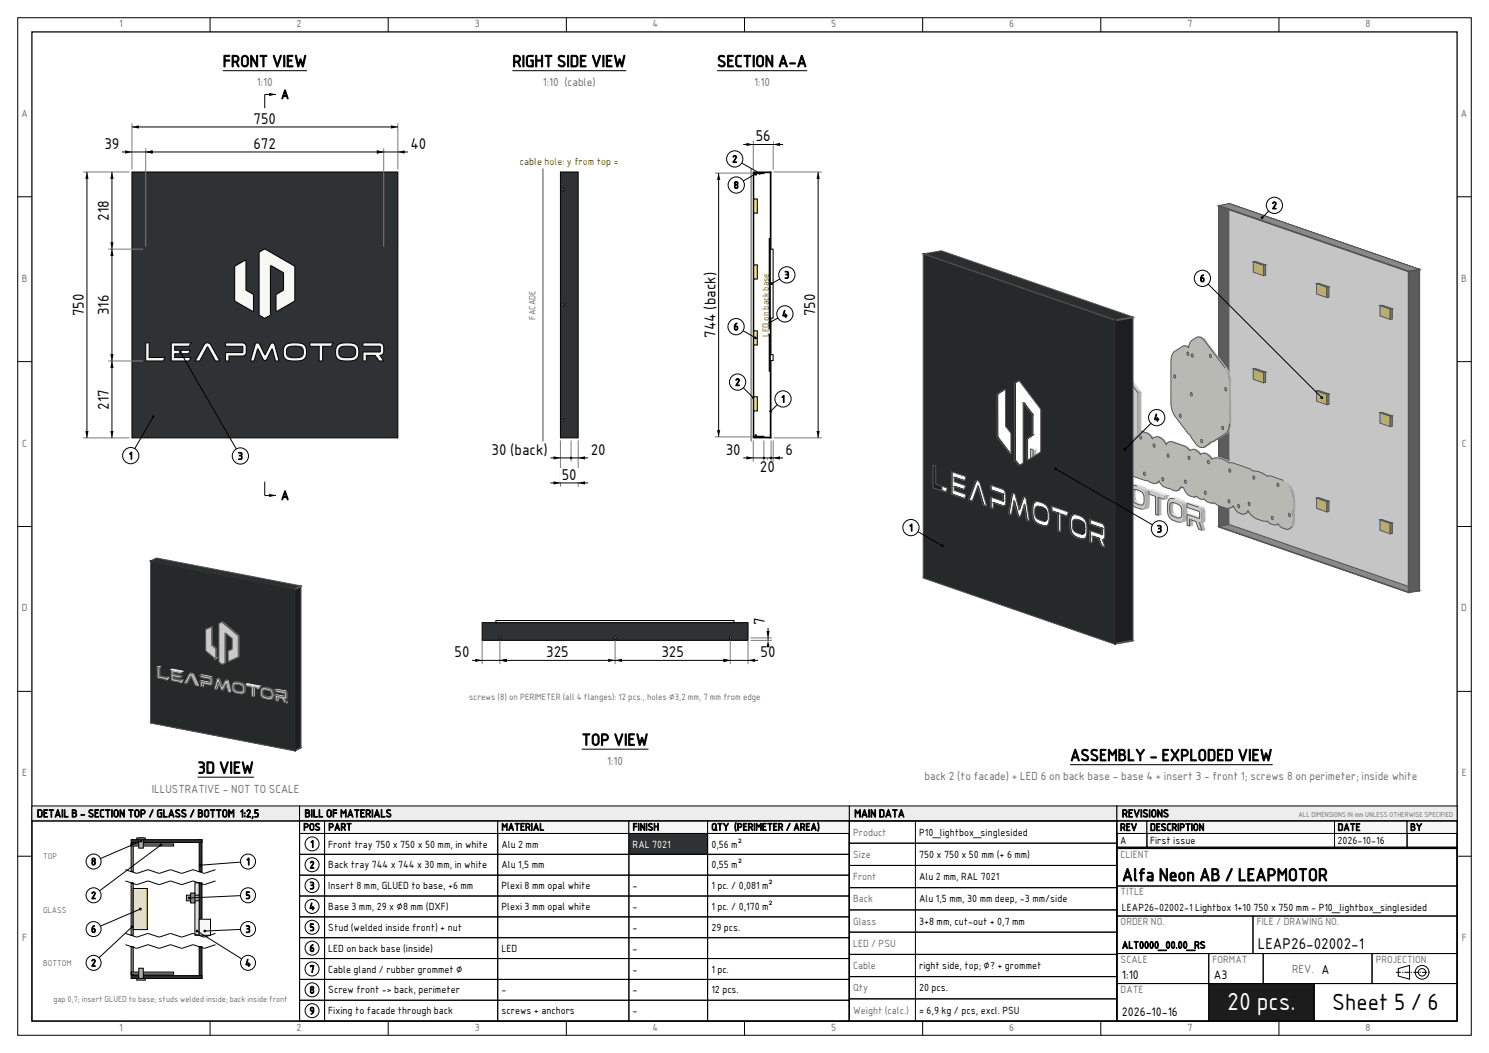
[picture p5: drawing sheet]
<svg xmlns="http://www.w3.org/2000/svg" width="420mm" height="297mm" viewBox="0 0 420 297" stroke-linecap="round" stroke-linejoin="round" font-family="sans-serif">
<defs><g id="words">
<text font-size="6.7" fill="#fff" x="346.1" y="285">20 pcs.</text>
<text font-size="6.3" x="375.8" y="285">Sheet 5 / 6</text>
<text font-size="4.9" x="316.5" y="248.5">Alfa Neon AB / LEAPMOTOR</text>
<g font-size="4.6">
<text x="62.8" y="18.9">FRONT VIEW</text>
<text x="144.5" y="18.9">RIGHT SIDE VIEW</text>
<text x="202.3" y="18.9">SECTION A-A</text>
<text x="164.1" y="210.3">TOP VIEW</text>
<text x="301.8" y="214.6">ASSEMBLY - EXPLODED VIEW</text>
<text x="55.7" y="218.2">3D VIEW</text>
</g>
<g font-size="4.2">
<text x="71.5" y="34.9">750</text>
<text x="29.5" y="42">39</text>
<text x="71.5" y="42">672</text>
<text x="115.7" y="42">40</text>
<text x="213.2" y="39.9">56</text>
<text x="30.7" y="62.3" transform="rotate(-90 30.7 62.3)">218</text>
<text x="23.6" y="89.2" transform="rotate(-90 23.6 89.2)">750</text>
<text x="30.7" y="88.9" transform="rotate(-90 30.7 88.9)">316</text>
<text x="229.9" y="89.2" transform="rotate(-90 229.9 89.2)">750</text>
<text x="201.8" y="95.3" transform="rotate(-90 201.8 95.3)">744 (back)</text>
<text x="30.7" y="115.5" transform="rotate(-90 30.7 115.5)">217</text>
<text x="138.7" y="128.3">30 (back)</text>
<text x="166.6" y="128.3">20</text>
<text x="204.7" y="128.3">30</text>
<text x="221.6" y="128.3">6</text>
<text x="158.5" y="135.3">50</text>
<text x="214.4" y="133.2">20</text>
<text x="215.8" y="176.4" transform="rotate(-90 215.8 176.4)">7</text>
<text x="128.2" y="185.4">50</text>
<text x="154.1" y="185.4">325</text>
<text x="186.6" y="185.4">325</text>
<text x="214.5" y="185.4">50</text>
<text x="354.8" y="267.5">LEAP26-02002-1</text>
</g>
<g font-size="3.5">
<text x="79.3" y="27.9">A</text>
<text x="79.3" y="141">A</text>
</g>
<g font-size="3.4">
<text x="316.5" y="276">1:10</text>
<text x="342.4" y="276">A3</text>
<text x="316.5" y="286.6">2026-10-16</text>
</g>
<g font-size="3.2" fill="#6e6e6e">
<text x="72.5" y="24.3">1:10</text>
<text x="153.1" y="24.3">1:10 (cable)</text>
<text x="212.7" y="24.3">1:10</text>
<text x="171.2" y="215.6">1:10</text>
<text x="260.8" y="220">back 2 (to facade) + LED 6 on back base - base 4 + insert 3 - front 1; screws 8 on perimeter; inside white</text>
<text x="42.8" y="223.5">ILLUSTRATIVE - NOT TO SCALE</text>
<text x="364.5" y="274.4">REV. A</text>
</g>
<g font-size="3">
<text x="10.4" y="230.5">DETAIL B - SECTION TOP / GLASS / BOTTOM 1:2,5</text>
<text x="85.9" y="230.5">BILL OF MATERIALS</text>
<text x="241" y="230.5">MAIN DATA</text>
<text x="316.5" y="230.5">REVISIONS</text>
</g>
<g font-size="2.8" fill="#6e6e6e">
<text x="33.6" y="7.7">1</text>
<text x="83.7" y="7.7">2</text>
<text x="133.9" y="7.7">3</text>
<text x="184.1" y="7.7">4</text>
<text x="234.4" y="7.7">5</text>
<text x="284.7" y="7.7">6</text>
<text x="334.9" y="7.7">7</text>
<text x="385.2" y="7.7">8</text>
<text x="6.1" y="33">A</text>
<text x="412.1" y="33">A</text>
<text x="6.2" y="79.5">B</text>
<text x="412.2" y="79.5">B</text>
<text x="6.3" y="126">C</text>
<text x="412.3" y="126">C</text>
<text x="6.2" y="172.5">D</text>
<text x="412.2" y="172.5">D</text>
<text x="6.3" y="219">E</text>
<text x="412.3" y="219">E</text>
<text x="240.6" y="235.7">Product</text>
<text x="240.6" y="242">Size</text>
<text x="316.1" y="242">CLIENT</text>
<text x="240.6" y="248.3">Front</text>
<text x="240.6" y="254.5">Back</text>
<text x="316.1" y="252.5">TITLE</text>
<text x="240.6" y="260.8">Glass</text>
<text x="316.1" y="261">ORDER NO.</text>
<text x="354.5" y="261">FILE / DRAWING NO.</text>
<text x="6.3" y="265.5">F</text>
<text x="240.6" y="267.1">LED / PSU</text>
<text x="412.3" y="265.5">F</text>
<text x="240.6" y="273.3">Cable</text>
<text x="316.1" y="271.6">SCALE</text>
<text x="342" y="271.6">FORMAT</text>
<text x="388.1" y="271.6">PROJECTION</text>
<text x="240.6" y="279.6">Qty</text>
<text x="316.1" y="280.1">DATE</text>
<text x="240.6" y="285.9">Weight (calc.)</text>
<text x="33.6" y="290.7">1</text>
<text x="83.7" y="290.7">2</text>
<text x="133.9" y="290.7">3</text>
<text x="184.1" y="290.7">4</text>
<text x="234.4" y="290.7">5</text>
<text x="284.7" y="290.7">6</text>
<text x="334.9" y="290.7">7</text>
<text x="385.2" y="290.7">8</text>
</g>
<text font-size="2.8" fill="#c00000" x="146.6" y="46.5">cable hole: y from top =</text>
<g font-size="2.8">
<text x="206.5" y="45.8">2</text>
<text x="207" y="53.2">8</text>
<text x="358.8" y="58.9">2</text>
<text x="221.2" y="78.5">3</text>
<text x="338.5" y="79.5">6</text>
<text x="220.6" y="89.5">4</text>
<text x="206.9" y="93.2">6</text>
<text x="207.4" y="108.8">2</text>
<text x="220.4" y="113.5">1</text>
<text x="325.5" y="118.8">4</text>
<text x="36.4" y="129.5">1</text>
<text x="67.1" y="129.6">3</text>
<text x="256.4" y="149.8">1</text>
<text x="326.3" y="150.2">3</text>
<text x="85.6" y="234.2">POS</text>
<text x="87.5" y="239">1</text>
<text x="92.6" y="234.2">PART</text>
<text x="92.6" y="239">Front tray 750 x 750 x 50 mm, in white</text>
<text x="141.4" y="234.2">MATERIAL</text>
<text x="141.4" y="239">Alu 2 mm</text>
<text x="178.4" y="234.2">FINISH</text>
<text x="200.6" y="234.2">QTY (PERIMETER / AREA)</text>
<text x="200.6" y="239">0,56 m²</text>
<text x="259.3" y="235.7">P10_lightbox_singlesided</text>
<text x="315.9" y="234.3">REV</text>
<text x="315.9" y="238">A</text>
<text x="324.4" y="234.3">DESCRIPTION</text>
<text x="324.4" y="238">First issue</text>
<text x="377.3" y="234.3">DATE</text>
<text x="377.3" y="238">2026-10-16</text>
<text x="397.8" y="234.3">BY</text>
<text x="25.7" y="244">8</text>
<text x="69.5" y="244">1</text>
<text x="87.3" y="244.9">2</text>
<text x="92.6" y="244.9">Back tray 744 x 744 x 30 mm, in white</text>
<text x="141.4" y="244.9">Alu 1,5 mm</text>
<text x="200.6" y="244.9">0,55 m²</text>
<text x="259.3" y="242">750 x 750 x 50 mm (+ 6 mm)</text>
<text x="87.3" y="250.8">3</text>
<text x="92.6" y="250.8">Insert 8 mm, GLUED to base, +6 mm</text>
<text x="141.4" y="250.8">Plexi 8 mm opal white</text>
<text x="178.4" y="250.8">-</text>
<text x="200.6" y="250.8">1 pc. / 0,081 m²</text>
<text x="259.3" y="248.3">Alu 2 mm, RAL 7021</text>
<text x="25.7" y="253.5">2</text>
<text x="69.3" y="253.5">5</text>
<text x="87.2" y="256.7">4</text>
<text x="92.6" y="256.7">Base 3 mm, 29 x ⌀8 mm (DXF)</text>
<text x="141.4" y="256.7">Plexi 3 mm opal white</text>
<text x="178.4" y="256.7">-</text>
<text x="200.6" y="256.7">1 pc. / 0,170 m²</text>
<text x="259.3" y="254.5">Alu 1,5 mm, 30 mm deep, -3 mm/side</text>
<text x="316.5" y="257">LEAP26-02002-1 Lightbox 1+10 750 x 750 mm - P10_lightbox_singlesided</text>
<text x="25.7" y="263.1">6</text>
<text x="69.3" y="263.1">3</text>
<text x="87.3" y="262.6">5</text>
<text x="92.6" y="262.6">Stud (welded inside front) + nut</text>
<text x="178.4" y="262.6">-</text>
<text x="200.6" y="262.6">29 pcs.</text>
<text x="259.3" y="260.8">3+8 mm, cut-out + 0,7 mm</text>
<text x="87.3" y="268.4">6</text>
<text x="92.6" y="268.4">LED on back base (inside)</text>
<text x="141.4" y="268.4">LED</text>
<text x="178.4" y="268.4">-</text>
<text x="316.5" y="267.5">ALT0000_00.00_RS</text>
<text x="25.7" y="272.6">2</text>
<text x="69.2" y="272.6">4</text>
<text x="87.3" y="274.3">7</text>
<text x="92.6" y="274.3">Cable gland / rubber grommet ⌀</text>
<text x="178.4" y="274.3">-</text>
<text x="200.6" y="274.3">1 pc.</text>
<text x="259.3" y="273.3">right side, top; ⌀? + grommet</text>
<text x="87.3" y="280.2">8</text>
<text x="92.6" y="280.2">Screw front -&gt; back, perimeter</text>
<text x="141.4" y="280.2">-</text>
<text x="178.4" y="280.2">-</text>
<text x="200.6" y="280.2">12 pcs.</text>
<text x="259.3" y="279.6">20 pcs.</text>
<text x="87.3" y="286.1">9</text>
<text x="92.6" y="286.1">Fixing to facade through back</text>
<text x="141.4" y="286.1">screws + anchors</text>
<text x="178.4" y="286.1">-</text>
<text x="259.3" y="285.9">≈ 6,9 kg / pcs, excl. PSU</text>
</g>
<text font-size="2.8" fill="#fff" x="178.4" y="239">RAL 7021</text>
<g font-size="2.5" fill="#6e6e6e">
<text x="151" y="90.2" transform="rotate(-90 151 90.2)">FACADE</text>
<text x="132.3" y="197.6">screws (8) on PERIMETER (all 4 flanges): 12 pcs., holes ⌀3,2 mm, 7 mm from edge</text>
</g>
<text font-size="2.5" fill="#c00000" x="216.9" y="95" transform="rotate(-90 216.9 95)">LED on back base</text>
<g font-size="2.3" fill="#6e6e6e">
<text x="12.2" y="242.4">TOP</text>
<text x="12.2" y="257.5">GLASS</text>
<text x="12.2" y="272.5">BOTTOM</text>
<text x="15.1" y="282.7">gap 0,7; insert GLUED to base; studs welded inside; back inside front</text>
</g>
<text font-size="1.9" fill="#6e6e6e" x="366.3" y="230.3">ALL DIMENSIONS IN mm UNLESS OTHERWISE SPECIFIED</text>
</g></defs>
<g fill="none" stroke="#000" stroke-width=".28">
<path d="M5 5h410v287h-410zM59.3 5v4M109.5 5v4M159.7 5v4M210 5v4M260.2 5v4M310.5 5v4M360.7 5v4M5 55.5h4M411 55.5h4M5 102h4M411 102h4"/>
<path d="M5 148.5h4M411 148.5h4M5 195h4M411 195h4M5 241.5h4M411 241.5h4M59.3 288v4M109.5 288v4M159.7 288v4M210 288v4M260.2 288v4M310.5 288v4"/>
<path d="M360.7 288v4"/>
</g>
<path d="M9 9h402v279h-402z" fill="none" stroke="#000" stroke-width=".35"/>
<path d="M37.2 48.5h75v75h-75z" fill-rule="evenodd" fill="#2e3234" stroke="#000" stroke-width=".28"/>
<path d="M102.4 96.7v1l4.9 .1-.2 1.5h-4.7v2.5h.9v-1.6h2.5l1.1 1.6h1.3l-1-1.6 .5-.1 .5-.7v-1.9l-.4-.6-.6-.2zM95.2 97.4a3.2 3.2 0 0 0 .4 4.1 7.3 7.3 0 0 0 4.9-.2 3.2 3.2 0 0 0-.2-4.2 6.5 6.5 0 0 0-5.1 .3zM95.8 98.1a4.6 4.6 0 0 1 4.3 .1 1.68 1.68 0 0 1 .1 1.9 1.68 1.68 0 0 1-1.8 .8h-.7a1.72 1.72 0 0 1-2-.7 1.72 1.72 0 0 1 .1-2.1zM87.4 96.7v1h2.6l.1 4.1h.9v-4.1h2.3l.6-1zM80.5 97.4a3.2 3.2 0 0 0 .3 4.1 7.3 7.3 0 0 0 5-.2 3.2 3.2 0 0 0-.2-4.2 6.5 6.5 0 0 0-5.1 .3zM81.2 98a4.7 4.7 0 0 1 4.1 .2 1.72 1.72 0 0 1 .1 2 1.72 1.72 0 0 1-1.9 .7h-.7a1.68 1.68 0 0 1-1.8-.6 1.68 1.68 0 0 1-.1-1.9zM73.1 71.1v17.8l1.7 .8 1.5-.8v-13.9h.3l3.4 2.1v4.6l-2.1 1.5v4.4l.2 .2 5-3 .1-9.5-.3-.3-8-4.7h-.4zM72.2 96.9l-1.5 4.9 1-.1 1-3.3 1.5 3 .5 .3 .5-.3 1.4-2.9h.2l.9 3.2 1 .1-1.2-4.6-.4-.4-.7 .1-1.7 3.2-1.6-3.2-.5-.2zM66.3 75.1l-.1 9.7 5.2 3 .1-4.6-2.1-1.5-.1-8.2h-.3zM63.6 96.7l.1 1 4.8 .1-.2 1.7h-4.7v2.3h1v-1.4h3.8l.9-.4 .2-2.2-.2-.5-.5-.5zM57.8 96.9l-2.7 4.9 1.3-.1 2.1-3.9 2.2 3.9 1.2 .1-2.5-4.7-.9-.4zM48.3 96.7v5.1h5l.5-1h-4.5v-1h3.8l.6-1h-4.4v-1.1h4l.5-1zM41.1 96.7v5.1h4.9l.5-1h-4.4v-4.1z" fill-rule="evenodd" fill="#f7f7f2" stroke="#000" stroke-width=".28"/>
<path d="M37.2 34.8v13M112.2 34.8v13M30.5 48.5h6M41.1 41.8v27.8M108.2 41.8v27.8M30.5 70.3h9.9M30.5 101.8h9.9M30.5 123.5h6" fill="none" stroke="#7a7a7a" stroke-width=".28"/>
<path d="M37.2 35.8h75M31.6 48.5v75M34.4 42.9h80.6" fill="none" stroke="#000" stroke-width=".28"/>
<path d="M37.2 35.8l2-.4v.9zM110.3 35.4l1.9 .4-1.9 .5zM31.6 48.5l.4 2h-.9zM35.3 42.4l1.9 .5-1.9 .4zM41.1 42.9l1.9-.5v.9zM106.3 42.4l1.9 .5-1.9 .4zM112.2 42.9l2-.5v.9zM31.1 68.3h.9l-.4 2zM31.6 70.3l.4 1.9h-.9zM31.1 99.9h.9l-.4 1.9zM31.6 101.8l.4 2h-.9zM31.1 121.6h.9l-.4 1.9z" fill="#000"/>
<path d="M71.1 31.7h7.2v3.8h-7.2z" fill-rule="evenodd" fill="#fff"/>
<path d="M23.5 48.5h7M23.5 123.5h7" fill="none" stroke="#7a7a7a" stroke-width=".28"/>
<path d="M24.5 48.5v75" fill="none" stroke="#000" stroke-width=".28"/>
<path d="M24.5 48.5l.5 2h-.9zM24.1 121.6h.9l-.5 1.9z" fill="#000"/>
<path d="M20.4 82.4h3.8v7.2h-3.8z" fill-rule="evenodd" fill="#fff"/>
<path d="M77.8 26.6h-3.1v3.9M43.2 117.5l-6.3 11M74.7 135.9v3.8h3.1" fill="none" stroke="#000" stroke-width=".28"/>
<g fill="#000">
<path d="M75.9 26.2l1.9 .4-1.9 .5zM75.9 139.3l1.9 .4-1.9 .5z"/>
<circle cx="43.2" cy="117.5" r=".39"/>
</g>
<circle cx="36.9" cy="128.5" r="2.29" fill="#fff" stroke="#000" stroke-width=".28"/>
<path d="M50.9 99.3l16.9 29.3" fill="none" stroke="#000" stroke-width=".28"/>
<circle cx="50.9" cy="99.3" r=".39" fill="#000"/>
<circle cx="67.8" cy="128.6" r="2.29" fill="#fff" stroke="#000" stroke-width=".28"/>
<path d="M62.8 19.9h23.8" fill="none" stroke="#000" stroke-width=".28"/>
<path d="M158.1 48.5h5v75h-5z" fill-rule="evenodd" fill="#2e3234" stroke="#000" stroke-width=".28"/>
<g fill="#fff" stroke="#000" stroke-width=".28">
<circle cx="158.8" cy="53.5" r=".32"/>
<circle cx="158.8" cy="86" r=".32"/>
<circle cx="158.8" cy="118.5" r=".32"/>
</g>
<path d="M153.1 47.5v77" fill="none" stroke="#888" stroke-width=".42"/>
<path d="M158.1 124.2v13.1M161.1 124.2v6M163.1 124.2v13.1" fill="none" stroke="#7a7a7a" stroke-width=".28"/>
<path d="M155.3 129.2h10.6M155.3 136.2h10.6" fill="none" stroke="#000" stroke-width=".28"/>
<g fill="#000">
<path d="M156.1 128.7l2 .5-2 .4zM156.1 135.8l2 .4-2 .5zM163.1 129.2l1.9-.5v.9zM163.1 136.2l1.9-.4v.9z"/>
<circle cx="161.1" cy="129.2" r=".32"/>
</g>
<path d="M158 132.1h5.1v3.8h-5.1z" fill-rule="evenodd" fill="#fff"/>
<path d="M144.5 19.9h32.1" fill="none" stroke="#000" stroke-width=".28"/>
<g fill="#9a9a9a" stroke="#000" stroke-width=".28">
<path d="M212.5 48.8h.1v74.4h-.1z" fill-rule="evenodd"/>
<path d="M212.5 48.8h3v.2h-3z" fill-rule="evenodd"/>
<path d="M212.5 123.1h3v.1h-3z" fill-rule="evenodd"/>
</g>
<g fill="#2e3234" stroke="#000" stroke-width=".28">
<path d="M212.5 48.5h5v.2h-5z" fill-rule="evenodd"/>
<path d="M212.5 123.3h5v.2h-5z" fill-rule="evenodd"/>
<path d="M217.3 48.5h.2v21.7h-.2z" fill-rule="evenodd"/>
<path d="M217.3 89.8h.2v10.1h-.2z" fill-rule="evenodd"/>
<path d="M217.3 101.8h.2v21.7h-.2z" fill-rule="evenodd"/>
</g>
<g fill="#e4e4de" stroke="#000" stroke-width=".28">
<path d="M217 67.3h.3v25.4h-.3z" fill-rule="evenodd"/>
<path d="M217 94.3h.3v10.4h-.3z" fill-rule="evenodd"/>
</g>
<g fill="#f7f7f2" stroke="#000" stroke-width=".28">
<path d="M217.3 70.3h.8v19.4h-.8z" fill-rule="evenodd"/>
<path d="M217.3 100h.8v1.7h-.8z" fill-rule="evenodd"/>
</g>
<g fill="#b0b0b0" stroke="#000" stroke-width=".28">
<path d="M213 48.6h.3v.8h-.3z" fill-rule="evenodd"/>
<path d="M213 122.7h.3v.7h-.3z" fill-rule="evenodd"/>
</g>
<path d="M211.9 47.5v77" fill="none" stroke="#888" stroke-width=".42"/>
<path d="M212.5 39.7v8.1M218.1 39.7v8.1M212.5 124.2v6M215.5 124.2v6M216.5 129.2v.6M217.5 124.2v6M218.1 124.2v6" fill="none" stroke="#7a7a7a" stroke-width=".28"/>
<path d="M209.7 40.7h11.2M209.7 129.2h11.2" fill="none" stroke="#000" stroke-width=".28"/>
<g fill="#000">
<path d="M210.5 40.3l2 .4-2 .5zM218.1 40.7l1.9-.4v.9zM210.5 128.7l2 .5-2 .4zM218.1 129.2l1.9-.5v.9z"/>
<circle cx="215.5" cy="129.2" r=".32"/>
<circle cx="217.5" cy="129.2" r=".32"/>
</g>
<path d="M212.7 36.6h5.1v3.8h-5.1z" fill-rule="evenodd" fill="#fff"/>
<path d="M218.2 48.5h13.6M218.2 123.5h13.6" fill="none" stroke="#7a7a7a" stroke-width=".28"/>
<path d="M230.8 48.5v75" fill="none" stroke="#000" stroke-width=".28"/>
<path d="M230.8 48.5l.4 2h-.9zM230.3 121.6h.9l-.4 1.9z" fill="#000"/>
<path d="M226.6 82.4h3.9v7.2h-3.9z" fill-rule="evenodd" fill="#fff"/>
<path d="M201.6 48.8h10.2M201.6 123.2h10.2" fill="none" stroke="#7a7a7a" stroke-width=".28"/>
<path d="M202.7 48.8v74.4" fill="none" stroke="#000" stroke-width=".28"/>
<path d="M202.7 48.8l.5 2h-1zM202.2 121.3h1l-.5 1.9z" fill="#000"/>
<path d="M198.6 76.3h3.8v19.4h-3.8z" fill-rule="evenodd" fill="#fff"/>
<path d="M220.9 112.5l-3.5 3.5" fill="none" stroke="#000" stroke-width=".28"/>
<circle cx="217.4" cy="116" r=".39" fill="#000"/>
<circle cx="220.9" cy="112.5" r="2.29" fill="#fff" stroke="#000" stroke-width=".28"/>
<path d="M208.1 107.8l4.4 4.5" fill="none" stroke="#000" stroke-width=".28"/>
<circle cx="212.5" cy="112.3" r=".39" fill="#000"/>
<circle cx="208.1" cy="107.8" r="2.29" fill="#fff" stroke="#000" stroke-width=".28"/>
<path d="M207.2 44.8l7.1 4.1" fill="none" stroke="#000" stroke-width=".28"/>
<circle cx="214.3" cy="48.9" r=".39" fill="#000"/>
<circle cx="207.2" cy="44.8" r="2.29" fill="#fff" stroke="#000" stroke-width=".28"/>
<path d="M213.2 49l-5.5 3.2" fill="none" stroke="#000" stroke-width=".28"/>
<circle cx="213.2" cy="49" r=".39" fill="#000"/>
<circle cx="207.7" cy="52.2" r="2.29" fill="#fff" stroke="#000" stroke-width=".28"/>
<path d="M221.9 77.5l-4.2 2.5" fill="none" stroke="#000" stroke-width=".28"/>
<circle cx="217.7" cy="80" r=".39" fill="#000"/>
<circle cx="221.9" cy="77.5" r="2.29" fill="#fff" stroke="#000" stroke-width=".28"/>
<path d="M221.4 88.5l-4.3 2.5" fill="none" stroke="#000" stroke-width=".28"/>
<circle cx="217.1" cy="91" r=".39" fill="#000"/>
<circle cx="221.4" cy="88.5" r="2.29" fill="#fff" stroke="#000" stroke-width=".28"/>
<g fill="#f2e28c" stroke="#000" stroke-width=".28">
<path d="M212.6 56.1h1v4h-1z" fill-rule="evenodd"/>
<path d="M212.6 74.7h1v4h-1z" fill-rule="evenodd"/>
<path d="M212.6 93.3h1v4h-1z" fill-rule="evenodd"/>
<path d="M212.6 111.9h1v4h-1z" fill-rule="evenodd"/>
</g>
<path d="M207.6 92.1l5.5 3.2" fill="none" stroke="#000" stroke-width=".28"/>
<circle cx="213.1" cy="95.3" r=".39" fill="#000"/>
<circle cx="207.6" cy="92.1" r="2.29" fill="#fff" stroke="#000" stroke-width=".28"/>
<path d="M202.3 19.9h25.4" fill="none" stroke="#000" stroke-width=".28"/>
<g fill="#a4a4a0" stroke="#a4a4a0" stroke-width=".28">
<path d="M313 122.2l.3-.1 .1 .4h-.3z" fill-rule="evenodd"/>
<path d="M313.1 121.8h.3l-.1 .3-.3 .1z" fill-rule="evenodd"/>
<path d="M313.1 121.8l.5-.1z" fill-rule="evenodd"/>
<path d="M315.7 131.2l.3-.1 .1 .4-.3 .1z" fill-rule="evenodd"/>
<path d="M315.8 130.9l.3-.1-.1 .3-.3 .1z" fill-rule="evenodd"/>
<path d="M315.8 130.9l.5-.2z" fill-rule="evenodd"/>
<path d="M316.9 126.8l.3-.1 .1 .4h-.3z" fill-rule="evenodd"/>
<path d="M317 126.4h.3l-.1 .3-.3 .1z" fill-rule="evenodd"/>
<path d="M317 126.4l.5-.1z" fill-rule="evenodd"/>
<path d="M317.2 122.9h.3v2.1h-.3z" fill-rule="evenodd"/>
</g>
<g fill="#c4c4bf" stroke="#c4c4bf" stroke-width=".28">
<path d="M313.1 122.5h.3l.2 .2h-.3z" fill-rule="evenodd"/>
<path d="M315.8 131.6l.3-.1 .2 .2-.3 .1z" fill-rule="evenodd"/>
<path d="M317 127.1h.3l.2 .2h-.3z" fill-rule="evenodd"/>
</g>
<path d="M313.8 118.9h.7z" fill-rule="evenodd" fill="#d7d7d1" stroke="#d7d7d1" stroke-width=".28"/>
<path d="M314.2 119l1.3 .3z" fill-rule="evenodd" fill="#d2d2cd" stroke="#d2d2cd" stroke-width=".28"/>
<path d="M315.2 119.3h.3l.7 .5h-.3z" fill-rule="evenodd" fill="#cacac5" stroke="#cacac5" stroke-width=".28"/>
<path d="M315.9 119.8h.3l.5 .7h-.3z" fill-rule="evenodd" fill="#bdbdb8" stroke="#bdbdb8" stroke-width=".28"/>
<path d="M317.2 125h.5z" fill-rule="evenodd" fill="#d3d3cd" stroke="#d3d3cd" stroke-width=".28"/>
<path d="M316.4 120.5h.3l.4 .9-.3 .1z" fill-rule="evenodd" fill="#afafaa" stroke="#afafaa" stroke-width=".28"/>
<path d="M343.7 148.5l53.6 18.5v.2l-53.6-18.5z" fill-rule="evenodd" fill="#7d7d7d" stroke="#555" stroke-width=".28"/>
<g fill="#a4a4a0" stroke="#a4a4a0" stroke-width=".28">
<path d="M316.8 121.5l.3-.1 .2 .7-.3 .1z" fill-rule="evenodd"/>
<path d="M317 122.2l.3-.1 .2 .8h-.3z" fill-rule="evenodd"/>
<path d="M322.6 133.4l.3-.1v.4h-.3z" fill-rule="evenodd"/>
<path d="M322.7 133.1h.3l-.4 .3z" fill-rule="evenodd"/>
<path d="M321.5 123.3l.3-.1v.4h-.3z" fill-rule="evenodd"/>
<path d="M321.5 123l.3-.1v.3l-.3 .1z" fill-rule="evenodd"/>
<path d="M321.5 123l.5-.2z" fill-rule="evenodd"/>
<path d="M325.8 136.4l.8-.2z" fill-rule="evenodd"/>
<path d="M326.3 136.2l.9-.6z" fill-rule="evenodd"/>
<path d="M325.2 125.6l.3-.1 .1 .4-.3 .1z" fill-rule="evenodd"/>
<path d="M325.3 125.3l.3-.1-.1 .3-.3 .1z" fill-rule="evenodd"/>
<path d="M325.3 125.3l.5-.2z" fill-rule="evenodd"/>
<path d="M327.7 135h.3l.1 .4h-.3z" fill-rule="evenodd"/>
<path d="M327.8 134.7h.3l-.1 .3h-.3z" fill-rule="evenodd"/>
<path d="M327.8 134.7l.5-.1z" fill-rule="evenodd"/>
</g>
<g fill="#d7d7d2" stroke="#d7d7d2" stroke-width=".28">
<path d="M318.9 120.7h.8z" fill-rule="evenodd"/>
<path d="M326 123.2h.9z" fill-rule="evenodd"/>
</g>
<path d="M322.6 133.7h.3l.1 .3h-.3z" fill-rule="evenodd" fill="#b1b1ad" stroke="#b1b1ad" stroke-width=".28"/>
<g fill="#d3d3cd" stroke="#d3d3cd" stroke-width=".28">
<path d="M322.7 134l.5 .1z" fill-rule="evenodd"/>
<path d="M319.3 120.7l4.7 1.5z" fill-rule="evenodd"/>
</g>
<g fill="#c4c4bf" stroke="#c4c4bf" stroke-width=".28">
<path d="M321.5 123.6h.3l.2 .2-.3 .1z" fill-rule="evenodd"/>
<path d="M325.3 126l.3-.1 .2 .2-.3 .1z" fill-rule="evenodd"/>
<path d="M327.8 135.4h.3l.2 .2h-.3z" fill-rule="evenodd"/>
</g>
<path d="M323.6 122.2h.4l.6 .4h-.3z" fill-rule="evenodd" fill="#ccccc6" stroke="#ccccc6" stroke-width=".28"/>
<path d="M324.3 122.6h.3l.4 .6h-.3z" fill-rule="evenodd" fill="#c1c1bc" stroke="#c1c1bc" stroke-width=".28"/>
<path d="M324.7 123.2h.3l.3 .5-.3 .1z" fill-rule="evenodd" fill="#b6b6b1" stroke="#b6b6b1" stroke-width=".28"/>
<path d="M291.4 126.9l.8-.1v5l-.8 .1z" fill-rule="evenodd" fill="#b2b2ae" stroke="#b2b2ae" stroke-width=".28"/>
<path d="M290.7 126.7l.8-.2 .7 .3-.8 .1z" fill-rule="evenodd" fill="#e3e3df" stroke="#e3e3df" stroke-width=".28"/>
<path d="M290.7 126.7l.7 .2v5l3.2 1.2-.4 1-3.5-1.2z" fill-rule="evenodd" fill="#c9c9c5" stroke="#555" stroke-width=".28"/>
<path d="M291.4 131.9l.8-.1 3.2 1.1-.8 .2z" fill-rule="evenodd" fill="#e4e4df" stroke="#e4e4df" stroke-width=".28"/>
<path d="M326.6 123.2l.8 .1z" fill-rule="evenodd" fill="#d3d3cd" stroke="#d3d3cd" stroke-width=".28"/>
<path d="M327.1 123.4l.3-.1 .5 .4h-.3z" fill-rule="evenodd" fill="#cdcdc8" stroke="#cdcdc8" stroke-width=".28"/>
<path d="M327.6 123.7h.3l.5 .4h-.3z" fill-rule="evenodd" fill="#c6c6c1" stroke="#c6c6c1" stroke-width=".28"/>
<g fill="#b2b2ae" stroke="#b2b2ae" stroke-width=".28">
<path d="M294.6 133.1l.8-.1-.3 .9-.9 .2z" fill-rule="evenodd"/>
<path d="M294.6 133.1l.8-.1z" fill-rule="evenodd"/>
<path d="M296.6 132.4l.8-.1v1.3l-.8 .1z" fill-rule="evenodd"/>
<path d="M296.6 129.9l.8-.2v1.4l-.8 .2z" fill-rule="evenodd"/>
</g>
<path d="M328.1 124.1h.3l.4 .6h-.3z" fill-rule="evenodd" fill="#bfbfba" stroke="#bfbfba" stroke-width=".28"/>
<g fill="#a4a4a0" stroke="#a4a4a0" stroke-width=".28">
<path d="M329.2 128.4h.3l.1 .3-.3 .1z" fill-rule="evenodd"/>
<path d="M329.3 128.1l.3-.1-.1 .4h-.3z" fill-rule="evenodd"/>
<path d="M329.3 128.1l.5-.1z" fill-rule="evenodd"/>
<path d="M331.7 138.5l.9-.3z" fill-rule="evenodd"/>
<path d="M332.3 138.3l.8-.5z" fill-rule="evenodd"/>
<path d="M333.1 137.3h.3l-.3 .5h-.3z" fill-rule="evenodd"/>
</g>
<path d="M328.5 124.7h.3l.4 .6-.3 .1z" fill-rule="evenodd" fill="#b7b7b2" stroke="#b7b7b2" stroke-width=".28"/>
<path d="M329.3 128.8l.3-.1 .2 .2-.3 .1z" fill-rule="evenodd" fill="#c4c4bf" stroke="#c4c4bf" stroke-width=".28"/>
<path d="M330.2 124.5l.7 .1z" fill-rule="evenodd" fill="#d5d5d0" stroke="#d5d5d0" stroke-width=".28"/>
<path d="M346.7 57.5l53.7 18.5z" fill-rule="evenodd" fill="#898989" stroke="#555" stroke-width=".28"/>
<g fill="#e4e4df" stroke="#e4e4df" stroke-width=".28">
<path d="M296.6 133.7l.8-.1 3.3 1.1-.9 .2z" fill-rule="evenodd"/>
<path d="M296.6 131.3l.8-.2 3.1 1.1-.8 .2z" fill-rule="evenodd"/>
<path d="M295.9 128.5l.8-.2 4 1.4-.8 .2z" fill-rule="evenodd"/>
</g>
<g fill="#a4a4a0" stroke="#a4a4a0" stroke-width=".28">
<path d="M334.1 135.8l.3-.1 .1 .4h-.3z" fill-rule="evenodd"/>
<path d="M334.2 135.5l.3-.1-.1 .3-.3 .1z" fill-rule="evenodd"/>
</g>
<path d="M334.2 136.1h.3l.2 .2-.3 .1z" fill-rule="evenodd" fill="#c4c4bf" stroke="#c4c4bf" stroke-width=".28"/>
<path d="M330.6 124.6h.3l3.7 1.2-.3 .1z" fill-rule="evenodd" fill="#d2d2cd" stroke="#d2d2cd" stroke-width=".28"/>
<path d="M295.9 128.5l4 1.4-.4 1-2.9-1v1.4l3.1 1.1-.4 1-2.7-1v1.3l3.2 1.2-.3 1-3.6-1.2z" fill-rule="evenodd" fill="#c9c9c5" stroke="#555" stroke-width=".28"/>
<g fill="#a4a4a0" stroke="#a4a4a0" stroke-width=".28">
<path d="M334.2 135.5l.5-.2z" fill-rule="evenodd"/>
<path d="M332.6 117.2l.3-.1 .1 .4-.3 .1z" fill-rule="evenodd"/>
<path d="M332.7 116.9l.3-.1-.1 .3-.3 .1z" fill-rule="evenodd"/>
<path d="M332.7 116.9l.5-.2z" fill-rule="evenodd"/>
<path d="M331.1 106.1l.3-.1v.4l-.3 .1z" fill-rule="evenodd"/>
<path d="M331.1 105.8l.3-.1v.3l-.3 .1z" fill-rule="evenodd"/>
<path d="M336.7 140.2l.8-.1z" fill-rule="evenodd"/>
<path d="M335.1 128.9l.3-.1v.4h-.3z" fill-rule="evenodd"/>
<path d="M331.1 105.8l.6-.1z" fill-rule="evenodd"/>
<path d="M335.3 128.7l.3-.1-.5 .3z" fill-rule="evenodd"/>
<path d="M337.2 140.1l.6-.2z" fill-rule="evenodd"/>
<path d="M339.1 140.9l.9-.2z" fill-rule="evenodd"/>
</g>
<g fill="#b2b2ae" stroke="#b2b2ae" stroke-width=".28">
<path d="M299.4 135.9l.9-.2z" fill-rule="evenodd"/>
<path d="M299.9 135l.8-.2-.4 .9-.8 .2z" fill-rule="evenodd"/>
<path d="M299.3 133.4l.9-.2z" fill-rule="evenodd"/>
<path d="M299.8 134.9l.9-.1z" fill-rule="evenodd"/>
<path d="M299.7 132.4l.8-.2-.3 1-.8 .1z" fill-rule="evenodd"/>
<path d="M299.5 130.9l.9-.3z" fill-rule="evenodd"/>
<path d="M299.9 129.9l.8-.2-.3 .9-.9 .2z" fill-rule="evenodd"/>
<path d="M301.6 136.7l.9-.2z" fill-rule="evenodd"/>
<path d="M303.2 132.4l.8-.1-1.5 4.2-.8 .1z" fill-rule="evenodd"/>
<path d="M303.2 132.4l.9-.1z" fill-rule="evenodd"/>
</g>
<g fill="#c4c4bf" stroke="#c4c4bf" stroke-width=".28">
<path d="M332.7 117.6l.3-.1 .2 .2-.3 .1z" fill-rule="evenodd"/>
<path d="M331.1 106.5l.3-.1 .3 .2-.4 .1z" fill-rule="evenodd"/>
</g>
<path d="M334.3 125.9l.3-.1 .6 .5-.3 .1z" fill-rule="evenodd" fill="#ccccc7" stroke="#ccccc7" stroke-width=".28"/>
<path d="M335.1 129.2h.3l.2 .3-.3 .1z" fill-rule="evenodd" fill="#b1b1ad" stroke="#b1b1ad" stroke-width=".28"/>
<path d="M335.3 129.6h.5z" fill-rule="evenodd" fill="#d3d3cd" stroke="#d3d3cd" stroke-width=".28"/>
<path d="M334.9 126.4l.3-.1 .7 .7-.3 .1z" fill-rule="evenodd" fill="#c2c2bd" stroke="#c2c2bd" stroke-width=".28"/>
<path d="M336.3 126.8l.8-.1z" fill-rule="evenodd" fill="#d7d7d1" stroke="#d7d7d1" stroke-width=".28"/>
<path d="M336.8 126.8h.7z" fill-rule="evenodd" fill="#d3d3ce" stroke="#d3d3ce" stroke-width=".28"/>
<path d="M302.7 131.2l.6-.2 .5 .7 1.9 6.4-.9-.4-1.6-5.3-1.5 4.2-.9-.2z" fill-rule="evenodd" fill="#c9c9c5" stroke="#555" stroke-width=".28"/>
<path d="M337.2 126.9l.3-.1 .7 .5-.3 .1z" fill-rule="evenodd" fill="#ccccc7" stroke="#ccccc7" stroke-width=".28"/>
<path d="M302.9 130.9l1.2-.1z" fill-rule="evenodd" fill="#e8e8e4" stroke="#e8e8e4" stroke-width=".28"/>
<g fill="#a4a4a0" stroke="#a4a4a0" stroke-width=".28">
<path d="M339.7 138.9l.3-.1 .1 .4-.3 .1z" fill-rule="evenodd"/>
<path d="M339.8 138.6l.3-.1-.1 .3-.3 .1z" fill-rule="evenodd"/>
<path d="M339.8 138.6l.5-.2z" fill-rule="evenodd"/>
<path d="M335.7 111.1l.4-.1v.4l-.3 .1z" fill-rule="evenodd"/>
<path d="M335.8 110.8l.3-.1v.3l-.4 .1z" fill-rule="evenodd"/>
<path d="M335.8 110.8l.5-.1z" fill-rule="evenodd"/>
<path d="M338.7 124.3l.3-.1 .1 .4-.4 .1z" fill-rule="evenodd"/>
<path d="M338.7 124l.4-.1-.1 .3-.3 .1z" fill-rule="evenodd"/>
<path d="M338.7 124l.6-.2z" fill-rule="evenodd"/>
<path d="M334.8 99.5l.3-.1v.4l-.3 .1z" fill-rule="evenodd"/>
<path d="M334.9 99.3l.3-.1-.4 .3z" fill-rule="evenodd"/>
<path d="M339.2 126.2l.8-.2z" fill-rule="evenodd"/>
<path d="M341.8 142l1-.3z" fill-rule="evenodd"/>
<path d="M340.6 130.2h.3l.1 .3-.4 .1z" fill-rule="evenodd"/>
<path d="M340.6 129.9h.4l-.1 .3h-.3z" fill-rule="evenodd"/>
<path d="M340.6 129.9l.6-.1z" fill-rule="evenodd"/>
<path d="M339.7 126.1l1.6-.9z" fill-rule="evenodd"/>
<path d="M336 100.2l.3-.1 .1 .4-.3 .1z" fill-rule="evenodd"/>
<path d="M336.1 99.9l.3-.1-.1 .3-.3 .1z" fill-rule="evenodd"/>
<path d="M336.1 99.9l.5-.2z" fill-rule="evenodd"/>
<path d="M341.4 124.7h.3l-.4 .5-.4 .1z" fill-rule="evenodd"/>
<path d="M341.4 124.7l1-.2z" fill-rule="evenodd"/>
</g>
<g fill="#c4c4bf" stroke="#c4c4bf" stroke-width=".28">
<path d="M339.8 139.3l.3-.1 .2 .2-.3 .1z" fill-rule="evenodd"/>
<path d="M335.8 111.5l.3-.1 .2 .2-.3 .1z" fill-rule="evenodd"/>
<path d="M338.7 124.7l.4-.1 .2 .2-.4 .1z" fill-rule="evenodd"/>
<path d="M340.6 130.6l.4-.1 .2 .3h-.4z" fill-rule="evenodd"/>
<path d="M336.1 100.6l.3-.1 .2 .2-.3 .1z" fill-rule="evenodd"/>
</g>
<path d="M303.3 131l.8-.2 .3 .3-.8 .1z" fill-rule="evenodd" fill="#dadad6" stroke="#dadad6" stroke-width=".28"/>
<path d="M303.6 131.2l.8-.1 .2 .4-.8 .2z" fill-rule="evenodd" fill="#c5c5c1" stroke="#c5c5c1" stroke-width=".28"/>
<path d="M337.9 127.4l.3-.1 .7 .8-.3 .1z" fill-rule="evenodd" fill="#c0c0bb" stroke="#c0c0bb" stroke-width=".28"/>
<g fill="#b2b2ae" stroke="#b2b2ae" stroke-width=".28">
<path d="M303.8 131.7l.8-.2 1.9 6.4-.8 .2z" fill-rule="evenodd"/>
<path d="M307.6 137l.8-.1v1.7l-.8 .1z" fill-rule="evenodd"/>
</g>
<g fill="#d7d7d1" stroke="#d7d7d1" stroke-width=".28">
<path d="M333.7 97.6l1.1-.1z" fill-rule="evenodd"/>
<path d="M339.4 127.8h.7z" fill-rule="evenodd"/>
<path d="M342.9 129.1h.9z" fill-rule="evenodd"/>
</g>
<path d="M334.8 99.9l.3-.1 .1 .3-.3 .1z" fill-rule="evenodd" fill="#b1b1ad" stroke="#b1b1ad" stroke-width=".28"/>
<path d="M334.9 100.2h.6z" fill-rule="evenodd" fill="#d3d3cd" stroke="#d3d3cd" stroke-width=".28"/>
<path d="M334.5 97.6l.7 .1z" fill-rule="evenodd" fill="#d1d1cc" stroke="#d1d1cc" stroke-width=".28"/>
<path d="M339.8 127.8l.7 .1z" fill-rule="evenodd" fill="#d3d3ce" stroke="#d3d3ce" stroke-width=".28"/>
<g fill="#cbcbc6" stroke="#cbcbc6" stroke-width=".28">
<path d="M334.8 97.7h.4l.4 .3h-.3z" fill-rule="evenodd"/>
<path d="M340.2 128l.3-.1 .9 .6-.3 .1z" fill-rule="evenodd"/>
</g>
<path d="M341.1 128.6l.3-.1 .7 1h-.3z" fill-rule="evenodd" fill="#bebeb9" stroke="#bebeb9" stroke-width=".28"/>
<path d="M306.9 135.6l.8-.1 3.5 1.2-.9 .1z" fill-rule="evenodd" fill="#e4e4e0" stroke="#e4e4e0" stroke-width=".28"/>
<path d="M306.9 132.3l.8-.2 3.5 1.2-.8 .2z" fill-rule="evenodd" fill="#e4e4df" stroke="#e4e4df" stroke-width=".28"/>
<path d="M268.4 133.1l.2-.1v6.3l-.2 .1z" fill-rule="evenodd" fill="#212425" stroke="#212425" stroke-width=".28"/>
<path d="M306.9 132.3l3.8 1.4 .4 1.2v2.1l-.3 .9-.4 .1-2.8-1v1.7l-.7-.2v-2.9l3.4 1.2 .1-2-.1-.2-3.4-1.1z" fill-rule="evenodd" fill="#c9c9c5" stroke="#555" stroke-width=".28"/>
<path d="M338 95l.8 .1z" fill-rule="evenodd" fill="#d6d6d0" stroke="#d6d6d0" stroke-width=".28"/>
<g fill="#b2b2ae" stroke="#b2b2ae" stroke-width=".28">
<path d="M310.4 138l1.2-.2z" fill-rule="evenodd"/>
<path d="M311 137.6l.8-.2-.2 .4-.8 .1z" fill-rule="evenodd"/>
<path d="M311.1 137l.8-.1-.1 .5-.8 .2z" fill-rule="evenodd"/>
<path d="M311.1 134.9l.8-.1v2.1l-.8 .1z" fill-rule="evenodd"/>
</g>
<path d="M338.5 95.1l.9 .3z" fill-rule="evenodd" fill="#cfcfca" stroke="#cfcfca" stroke-width=".28"/>
<path d="M268.4 139.4l3.8 1.2z" fill-rule="evenodd" fill="#2a2e30" stroke="#2a2e30" stroke-width=".28"/>
<path d="M310.4 133.5l.8-.2 .3 .3-.8 .1z" fill-rule="evenodd" fill="#dbdbd6" stroke="#dbdbd6" stroke-width=".28"/>
<path d="M339.1 95.4h.3l.6 .6h-.3z" fill-rule="evenodd" fill="#c6c6c1" stroke="#c6c6c1" stroke-width=".28"/>
<path d="M310.7 133.7l.8-.1 .3 .5-.8 .1z" fill-rule="evenodd" fill="#c3c3bf" stroke="#c3c3bf" stroke-width=".28"/>
<path d="M260.6 71.8l5.1-.8z" fill-rule="evenodd" fill="#292d2e" stroke="#555" stroke-width=".28"/>
<g fill="#b2b2ae" stroke="#b2b2ae" stroke-width=".28">
<path d="M311 134.2l.8-.1 .1 .7-.8 .1z" fill-rule="evenodd"/>
<path d="M312.6 140.5l.9-.2z" fill-rule="evenodd"/>
<path d="M313.4 136.7l.8-.1-.7 3.7-.8 .1z" fill-rule="evenodd"/>
<path d="M313.4 136.7l.9-.2z" fill-rule="evenodd"/>
<path d="M313.8 135l.8-.2 1.1 4.1-.9 .1z" fill-rule="evenodd"/>
<path d="M315.3 140.9l.8-.1-1 .3z" fill-rule="evenodd"/>
<path d="M311.1 115.5l.8-.2v.2l-.8 .2z" fill-rule="evenodd"/>
<path d="M316.3 137.7l.8-.1-1 3.2-.8 .1z" fill-rule="evenodd"/>
</g>
<g fill="#2a2e30" stroke="#2a2e30" stroke-width=".28">
<path d="M269.1 137.2l3 .9z" fill-rule="evenodd"/>
<path d="M269.1 134.6l3.1 1z" fill-rule="evenodd"/>
<path d="M273.3 141.1l1 .3z" fill-rule="evenodd"/>
</g>
<g fill="#a4a4a0" stroke="#a4a4a0" stroke-width=".28">
<path d="M341.1 100.3h.3l.1 .3-.3 .1z" fill-rule="evenodd"/>
<path d="M341.2 100l.3-.1-.1 .4h-.3z" fill-rule="evenodd"/>
<path d="M341.2 100l.5-.1z" fill-rule="evenodd"/>
</g>
<path d="M341.2 100.7l.3-.1 .2 .2-.3 .1z" fill-rule="evenodd" fill="#c4c4bf" stroke="#c4c4bf" stroke-width=".28"/>
<g fill="#212425" stroke="#212425" stroke-width=".28">
<path d="M273.2 140.9l.2-.1 .1 .2-.2 .1z" fill-rule="evenodd"/>
<path d="M275.2 135.7h.2l-2 5.1-.2 .1z" fill-rule="evenodd"/>
</g>
<path d="M313.3 134.5l1-.1z" fill-rule="evenodd" fill="#e5e5e0" stroke="#e5e5e0" stroke-width=".28"/>
<path d="M313.5 134.5l.8-.1 .2 .2-.9 .1z" fill-rule="evenodd" fill="#d6d6d2" stroke="#d6d6d2" stroke-width=".28"/>
<path d="M313.6 134.7l.9-.1 .1 .2-.8 .2z" fill-rule="evenodd" fill="#c3c3bf" stroke="#c3c3bf" stroke-width=".28"/>
<path d="M314.8 139h.9z" fill-rule="evenodd" fill="#c9c9c5" stroke="#c9c9c5" stroke-width=".28"/>
<path d="M311.1 115.7l.8-.2 1.4 1.9-.8 .1z" fill-rule="evenodd" fill="#cececa" stroke="#cececa" stroke-width=".28"/>
<path d="M313.1 134.5h.4l.3 .5 1.1 4.1 1.2-3.4 .4-.1 .2 .3 1 6.3-.7-.3-.6-4.2-1.1 3.2-.4 .2-.3-.5-1.1-4-.8 3.8-.7-.2z" fill-rule="evenodd" fill="#c9c9c5" stroke="#555" stroke-width=".28"/>
<g fill="#b2b2ae" stroke="#b2b2ae" stroke-width=".28">
<path d="M311 105.5l.9-.2v10l-.8 .2z" fill-rule="evenodd"/>
<path d="M316.9 136.3l.8-.2 .9 6-.9 .1z" fill-rule="evenodd"/>
<path d="M319.3 139.7l.8-.2 .1 1-.9 .1z" fill-rule="evenodd"/>
<path d="M319.3 138.7l.9-.1-.1 .9-.8 .2z" fill-rule="evenodd"/>
<path d="M319.4 138.4l.9-.1-.1 .3-.9 .1z" fill-rule="evenodd"/>
<path d="M319.6 138.2l.8-.2-.1 .3-.9 .1z" fill-rule="evenodd"/>
<path d="M319.6 138.2l1.3-.3z" fill-rule="evenodd"/>
<path d="M316.1 109l.8-.2-.1 .2-.8 .2z" fill-rule="evenodd"/>
</g>
<path d="M312.5 117.5l.8-.1 .1 .1-.8 .2z" fill-rule="evenodd" fill="#b9b9b5" stroke="#b9b9b5" stroke-width=".28"/>
<path d="M310.8 105.3l1-.1z" fill-rule="evenodd" fill="#e5e5e0" stroke="#e5e5e0" stroke-width=".28"/>
<path d="M311 105.3l.8-.1 .1 .1-.9 .2z" fill-rule="evenodd" fill="#c1c1bd" stroke="#c1c1bd" stroke-width=".28"/>
<g fill="#212425" stroke="#212425" stroke-width=".28">
<path d="M275.2 135.7l.5-.2z" fill-rule="evenodd"/>
<path d="M275.8 137.1h.2l1.5 5.3h-.2z" fill-rule="evenodd"/>
<path d="M279.4 143.1l.2 .1z" fill-rule="evenodd"/>
<path d="M279.4 140.3h.2v2.7l-.2 .1z" fill-rule="evenodd"/>
<path d="M279.4 140.2h.2z" fill-rule="evenodd"/>
<path d="M279.4 137l.2-.1v1.1h-.2z" fill-rule="evenodd"/>
<path d="M279.4 136.9l.3-.1z" fill-rule="evenodd"/>
</g>
<path d="M316.3 135.6l1.1-.1z" fill-rule="evenodd" fill="#e5e5e1" stroke="#e5e5e1" stroke-width=".28"/>
<path d="M316.5 135.6l.9-.1 .2 .2-.9 .2z" fill-rule="evenodd" fill="#d1d1cd" stroke="#d1d1cd" stroke-width=".28"/>
<path d="M316.7 135.9l.9-.2 .1 .4-.8 .2z" fill-rule="evenodd" fill="#b4b4b1" stroke="#b4b4b1" stroke-width=".28"/>
<path d="M277.3 142.4l.3 .1z" fill-rule="evenodd" fill="#272b2c" stroke="#272b2c" stroke-width=".28"/>
<path d="M277.4 142.6l1.1 .2z" fill-rule="evenodd" fill="#2b2e30" stroke="#2b2e30" stroke-width=".28"/>
<path d="M319.3 140.6l.9-.1 .2 .6-.9 .1z" fill-rule="evenodd" fill="#b3b3af" stroke="#b3b3af" stroke-width=".28"/>
<path d="M319.5 141.2l.9-.1 .3 .4-.8 .2z" fill-rule="evenodd" fill="#cfcfcb" stroke="#cfcfcb" stroke-width=".28"/>
<path d="M319.9 141.7l.8-.2 .9 .5-.8 .2z" fill-rule="evenodd" fill="#e0e0dc" stroke="#e0e0dc" stroke-width=".28"/>
<path d="M319.5 136.9l1.2-.2z" fill-rule="evenodd" fill="#ebebe6" stroke="#ebebe6" stroke-width=".28"/>
<path d="M279.4 143.2l.9 .2z" fill-rule="evenodd" fill="#2a2e30" stroke="#2a2e30" stroke-width=".28"/>
<path d="M279.4 138l.3 .2z" fill-rule="evenodd" fill="#232627" stroke="#232627" stroke-width=".28"/>
<path d="M319.8 136.9l.9-.2 1 .2-.9 .2z" fill-rule="evenodd" fill="#e6e6e2" stroke="#e6e6e2" stroke-width=".28"/>
<path d="M320.8 142.2l.8-.2 1.1 .3-.8 .2z" fill-rule="evenodd" fill="#e6e6e1" stroke="#e6e6e1" stroke-width=".28"/>
<path d="M314.7 102.8l1-.1z" fill-rule="evenodd" fill="#eaeae5" stroke="#eaeae5" stroke-width=".28"/>
<path d="M314.9 102.8h1z" fill-rule="evenodd" fill="#dbdbd6" stroke="#dbdbd6" stroke-width=".28"/>
<path d="M321.9 142.5l1.1-.2z" fill-rule="evenodd" fill="#eaeae6" stroke="#eaeae6" stroke-width=".28"/>
<path d="M319.2 137.1a3.3 3.3 0 0 1 4.2 4 2.51 2.51 0 0 1-.9 2.5l-2.1-.5a2.68 2.68 0 0 1-1.7-2.6 4.3 4.3 0 0 1 .3-3.2zM319.6 138.2a3.6 3.6 0 0 0 .3 3.5l1.2 .6a1.08 1.08 0 0 0 1.3 0 1.08 1.08 0 0 0 .3-1.3 2.4 2.4 0 0 0-3.1-2.8z" fill-rule="evenodd" fill="#c9c9c5" stroke="#555" stroke-width=".28"/>
<path d="M260.6 162.7l5-.8 54 18.7-4.9 .8z" fill-rule="evenodd" fill="#292d2e" stroke="#555" stroke-width=".28"/>
<path d="M260.8 71.9l4.9-.9v91l-4.9 .8z" fill-rule="evenodd" fill="#1c1e1f" stroke="#555" stroke-width=".28"/>
<path d="M263.2 137.5l.2 .1z" fill-rule="evenodd" fill="#272a2c" stroke="#272a2c" stroke-width=".28"/>
<path d="M263.2 131.3h.2v6.2h-.2z" fill-rule="evenodd" fill="#212425" stroke="#212425" stroke-width=".28"/>
<path d="M260.6 71.8l.2 .1v90.9l-.2-.1z" fill-rule="evenodd" fill="#25292a" stroke="#555" stroke-width=".28"/>
<path d="M263.2 131.2h.3z" fill-rule="evenodd" fill="#212425" stroke="#212425" stroke-width=".28"/>
<path d="M263.2 137.6l3.8 1.2z" fill-rule="evenodd" fill="#2b2e30" stroke="#2b2e30" stroke-width=".28"/>
<path d="M320.8 137.1l.9-.2 1.2 .6-.9 .1z" fill-rule="evenodd" fill="#e2e2de" stroke="#e2e2de" stroke-width=".28"/>
<g fill="#b2b2ae" stroke="#b2b2ae" stroke-width=".28">
<path d="M322.5 143.6l1.2-.3z" fill-rule="evenodd"/>
<path d="M323.1 143.1l.8-.2-.2 .4-.9 .1z" fill-rule="evenodd"/>
<path d="M323.2 142.6l.9-.2-.2 .5-.8 .2z" fill-rule="evenodd"/>
<path d="M323.3 141.9l.9-.2-.1 .7-.9 .2z" fill-rule="evenodd"/>
</g>
<g fill="#2a2e30" stroke="#2a2e30" stroke-width=".28">
<path d="M280.2 141.8l3 .9z" fill-rule="evenodd"/>
<path d="M279.4 138.2l3.7 1.2z" fill-rule="evenodd"/>
</g>
<path d="M322 137.6l.9-.1 .4 .3-.9 .1z" fill-rule="evenodd" fill="#dcdcd7" stroke="#dcdcd7" stroke-width=".28"/>
<path d="M322.4 137.9l.9-.1 .3 .3-.9 .1z" fill-rule="evenodd" fill="#d3d3cf" stroke="#d3d3cf" stroke-width=".28"/>
<path d="M260.6 162.7l54.1 18.7v.3l-54.1-18.7z" fill-rule="evenodd" fill="#25292a" stroke="#555" stroke-width=".28"/>
<g fill="#b2b2ae" stroke="#b2b2ae" stroke-width=".28">
<path d="M323.4 140.9l.8-.1v.9l-.9 .2z" fill-rule="evenodd"/>
<path d="M323.3 140l.8-.1 .1 .9-.8 .1z" fill-rule="evenodd"/>
<path d="M323.2 139.3l.8-.1 .1 .7-.8 .1z" fill-rule="evenodd"/>
<path d="M326.6 145.2l.9-.1z" fill-rule="evenodd"/>
<path d="M320.9 110.8l.9-.1v.3l-.8 .1z" fill-rule="evenodd"/>
<path d="M326.6 140.3l.9-.2v5l-.9 .1z" fill-rule="evenodd"/>
</g>
<path d="M322.7 138.2l.9-.1 .2 .5-.8 .1z" fill-rule="evenodd" fill="#c5c5c1" stroke="#c5c5c1" stroke-width=".28"/>
<path d="M323 138.7l.8-.1 .2 .6-.8 .1z" fill-rule="evenodd" fill="#b2b2af" stroke="#b2b2af" stroke-width=".28"/>
<path d="M315 102.9l.9-.1 5.8 7.7-.9 .1z" fill-rule="evenodd" fill="#cececa" stroke="#cececa" stroke-width=".28"/>
<g fill="#212425" stroke="#212425" stroke-width=".28">
<path d="M282.9 141.3l.2-.1z" fill-rule="evenodd"/>
<path d="M282.9 139.4h.2v1.8l-.2 .1z" fill-rule="evenodd"/>
<path d="M284.5 144.8l.2 .1z" fill-rule="evenodd"/>
<path d="M285.4 139.5h.2l-.9 5.2-.2 .1z" fill-rule="evenodd"/>
</g>
<path d="M284.5 144.9l.9 .3z" fill-rule="evenodd" fill="#2a2e30" stroke="#2a2e30" stroke-width=".28"/>
<path d="M281.3 123.1h.2l.1 .3h-.2z" fill-rule="evenodd" fill="#232628" stroke="#232628" stroke-width=".28"/>
<path d="M320.8 110.6l.9-.1 .1 .2-.9 .1z" fill-rule="evenodd" fill="#c0c0bc" stroke="#c0c0bc" stroke-width=".28"/>
<path d="M324.1 138.2l4.6 1.7-.3 1-1.8-.6v5l-.7-.3v-5l-1.8-.7z" fill-rule="evenodd" fill="#c9c9c5" stroke="#555" stroke-width=".28"/>
<g fill="#212425" stroke="#212425" stroke-width=".28">
<path d="M281.2 111.5h.2l.1 11.6h-.2z" fill-rule="evenodd"/>
<path d="M285.6 139.1h.2l-.4 .4z" fill-rule="evenodd"/>
<path d="M285.6 139.1l.4-.1z" fill-rule="evenodd"/>
<path d="M286 141.4l.2-.1 1 4h-.2z" fill-rule="evenodd"/>
<path d="M281.3 111.2h.2l-.1 .3h-.2z" fill-rule="evenodd"/>
<path d="M281.4 111.1l.2-.1-.3 .2z" fill-rule="evenodd"/>
<path d="M281.4 111.1l2.1-1.3z" fill-rule="evenodd"/>
<path d="M288.6 140.3l.2-.1-1.2 3.4-.2 .1z" fill-rule="evenodd"/>
<path d="M288.9 142.4h.2l.6 4.1-.2 .1z" fill-rule="evenodd"/>
<path d="M288.6 140.3l.4-.2z" fill-rule="evenodd"/>
<path d="M286.2 108h.2v21.7l-.2 .1z" fill-rule="evenodd"/>
<path d="M291.2 145.2l.2-.1 .1 .7h-.3z" fill-rule="evenodd"/>
<path d="M291.2 145.8h.3l.1 .5-.2 .1z" fill-rule="evenodd"/>
<path d="M291.1 143.4h.2l.1 1.7-.2 .1z" fill-rule="evenodd"/>
</g>
<path d="M324.1 138.2l.8-.1 4.7 1.6-.9 .2z" fill-rule="evenodd" fill="#e4e4df" stroke="#e4e4df" stroke-width=".28"/>
<path d="M281.4 123.4h.2l3.4 4.5-.2 .1z" fill-rule="evenodd" fill="#262a2b" stroke="#262a2b" stroke-width=".28"/>
<g fill="#242729" stroke="#242729" stroke-width=".28">
<path d="M287 145.3h.2l.2 .3-.2 .1z" fill-rule="evenodd"/>
<path d="M291.4 146.4l.2-.1 .2 .5-.2 .1z" fill-rule="evenodd"/>
</g>
<path d="M287.2 145.7l.4 .1z" fill-rule="evenodd" fill="#282c2e" stroke="#282c2e" stroke-width=".28"/>
<path d="M287.4 145.9l.5-.1z" fill-rule="evenodd" fill="#2c2f31" stroke="#2c2f31" stroke-width=".28"/>
<path d="M284.8 128h.4z" fill-rule="evenodd" fill="#2a2e2f" stroke="#2a2e2f" stroke-width=".28"/>
<g fill="#b2b2ae" stroke="#b2b2ae" stroke-width=".28">
<path d="M328.7 139.9l.9-.2-.4 1-.8 .2z" fill-rule="evenodd"/>
<path d="M329.9 143.3l.8-.1 .1 1-.8 .1z" fill-rule="evenodd"/>
<path d="M330 142.4l.8-.1-.1 .9-.8 .1z" fill-rule="evenodd"/>
<path d="M330.1 142.1l.8-.1-.1 .3-.8 .1z" fill-rule="evenodd"/>
<path d="M330.2 141.9l.9-.2-.2 .3-.8 .1z" fill-rule="evenodd"/>
<path d="M330.2 141.9l1.4-.3z" fill-rule="evenodd"/>
</g>
<path d="M330 144.3l.8-.1 .2 .6-.8 .1z" fill-rule="evenodd" fill="#b4b4b0" stroke="#b4b4b0" stroke-width=".28"/>
<path d="M286.2 129.8l.2-.1 1.2 1.5-.2 .1z" fill-rule="evenodd" fill="#272a2c" stroke="#272a2c" stroke-width=".28"/>
<path d="M330.2 144.9l.8-.1 .3 .4-.8 .1z" fill-rule="evenodd" fill="#cfcfcb" stroke="#cfcfcb" stroke-width=".28"/>
<path d="M289.5 146.6l.4 .1z" fill-rule="evenodd" fill="#26292b" stroke="#26292b" stroke-width=".28"/>
<path d="M289.7 146.8l.8 .1z" fill-rule="evenodd" fill="#2b2e30" stroke="#2b2e30" stroke-width=".28"/>
<path d="M287.4 131.3l.3-.1z" fill-rule="evenodd" fill="#2b2f31" stroke="#2b2f31" stroke-width=".28"/>
<path d="M330.5 145.3l.8-.1 .9 .5-.8 .1z" fill-rule="evenodd" fill="#e0e0dc" stroke="#e0e0dc" stroke-width=".28"/>
<path d="M330.4 140.6l.9-.2 .9 .2-.8 .1z" fill-rule="evenodd" fill="#e7e7e2" stroke="#e7e7e2" stroke-width=".28"/>
<path d="M331.4 145.8l.8-.1 1.2 .3-.9 .1z" fill-rule="evenodd" fill="#e5e5e1" stroke="#e5e5e1" stroke-width=".28"/>
<path d="M332.5 146.1l1.1-.2z" fill-rule="evenodd" fill="#eaeae5" stroke="#eaeae5" stroke-width=".28"/>
<path d="M329.8 140.8a3.3 3.3 0 0 1 4.2 3.9 2.61 2.61 0 0 1-.9 2.6l-1.2-.2a2.97 2.97 0 0 1-2.6-2.9 4.3 4.3 0 0 1 .4-3.2zM330.2 141.9a3.5 3.5 0 0 0 .3 3.4l1.2 .6a1.07 1.07 0 0 0 1.3 .1 1.07 1.07 0 0 0 .3-1.3 2.4 2.4 0 0 0-3.1-2.8z" fill-rule="evenodd" fill="#c9c9c5" stroke="#555" stroke-width=".28"/>
<path d="M291.6 146.9l.2-.1 .4 .4-.2 .1z" fill-rule="evenodd" fill="#272a2c" stroke="#272a2c" stroke-width=".28"/>
<g fill="#212425" stroke="#212425" stroke-width=".28">
<path d="M291.3 142.3h.2l-.2 1.1h-.2z" fill-rule="evenodd"/>
<path d="M291.7 141.7h.2l-.6 .6z" fill-rule="evenodd"/>
<path d="M289.6 129.3h.2l.1 .2-.2 .1z" fill-rule="evenodd"/>
<path d="M291.7 141.7l.5-.2z" fill-rule="evenodd"/>
<path d="M289.6 123.9h.2v5.4h-.2z" fill-rule="evenodd"/>
<path d="M286.2 108l1.2-.7z" fill-rule="evenodd"/>
<path d="M289.7 123.7h.2l-.3 .2z" fill-rule="evenodd"/>
</g>
<path d="M331.4 140.7l.8-.1 1.3 .5-.9 .2z" fill-rule="evenodd" fill="#e3e3de" stroke="#e3e3de" stroke-width=".28"/>
<path d="M292 147.3l.6 .3z" fill-rule="evenodd" fill="#292c2e" stroke="#292c2e" stroke-width=".28"/>
<g fill="#b2b2ae" stroke="#b2b2ae" stroke-width=".28">
<path d="M333.1 147.3l1.2-.4z" fill-rule="evenodd"/>
<path d="M333.7 146.7l.8-.1-.2 .3-.8 .2z" fill-rule="evenodd"/>
<path d="M333.9 146.2l.8-.2-.2 .6-.8 .1z" fill-rule="evenodd"/>
<path d="M334 145.5l.8-.2-.1 .7-.8 .2z" fill-rule="evenodd"/>
<path d="M334 144.5l.8-.1v.9l-.8 .2z" fill-rule="evenodd"/>
<path d="M333.9 143.6l.9-.1v.9l-.8 .1z" fill-rule="evenodd"/>
<path d="M333.8 142.9l.9-.1 .1 .7-.9 .1z" fill-rule="evenodd"/>
</g>
<path d="M292.4 147.6l.7 .2z" fill-rule="evenodd" fill="#2a2d2f" stroke="#2a2d2f" stroke-width=".28"/>
<path d="M289.7 129.6l.3 .1z" fill-rule="evenodd" fill="#26292b" stroke="#26292b" stroke-width=".28"/>
<path d="M332.6 141.3l.9-.2 .4 .3-.8 .2z" fill-rule="evenodd" fill="#dcdcd8" stroke="#dcdcd8" stroke-width=".28"/>
<path d="M289.8 129.7h.3z" fill-rule="evenodd" fill="#2b2f31" stroke="#2b2f31" stroke-width=".28"/>
<path d="M333.1 141.6l.8-.2 .3 .4-.8 .1z" fill-rule="evenodd" fill="#d3d3cf" stroke="#d3d3cf" stroke-width=".28"/>
<path d="M333.4 141.9l.8-.1 .3 .4-.9 .2z" fill-rule="evenodd" fill="#c6c6c2" stroke="#c6c6c2" stroke-width=".28"/>
<path d="M333.6 142.4l.9-.2 .2 .6-.9 .1z" fill-rule="evenodd" fill="#b4b4b0" stroke="#b4b4b0" stroke-width=".28"/>
<g fill="#2b2e30" stroke="#2b2e30" stroke-width=".28">
<path d="M292.9 147.9l1.8 .4z" fill-rule="evenodd"/>
<path d="M292.7 142.8l1.3 .2z" fill-rule="evenodd"/>
</g>
<path d="M292.2 142.9a2.41 2.41 0 0 1 3 3l-.2 .8a2.11 2.11 0 0 1-2.6-.4 3.3 3.3 0 0 1-.2-3.4z" fill-rule="evenodd" fill="#25292a" stroke="#555" stroke-width=".28"/>
<path d="M288.6 113.7h.4z" fill-rule="evenodd" fill="#2a2e30" stroke="#2a2e30" stroke-width=".28"/>
<path d="M335.5 146.5l.8-.2v1.9l-.8 .1z" fill-rule="evenodd" fill="#b2b2ae" stroke="#b2b2ae" stroke-width=".28"/>
<g fill="#212425" stroke="#212425" stroke-width=".28">
<path d="M289.7 123.7l1.7-1z" fill-rule="evenodd"/>
<path d="M294.4 147l.7-.2z" fill-rule="evenodd"/>
<path d="M295.1 146.6h.2l-.4 .3z" fill-rule="evenodd"/>
<path d="M295.1 146.3h.2l-.2 .3z" fill-rule="evenodd"/>
<path d="M295.2 145.4l.2-.1-.1 1h-.2z" fill-rule="evenodd"/>
<path d="M295.1 144.5h.2l.1 .8-.2 .1z" fill-rule="evenodd"/>
<path d="M291.2 117h.2v5.7l-.2 .1z" fill-rule="evenodd"/>
<path d="M296.5 142.9h.2v1.1h-.2z" fill-rule="evenodd"/>
<path d="M296.6 142.8l.2-.1-.3 .2z" fill-rule="evenodd"/>
</g>
<path d="M294.5 148.4l.7-.1z" fill-rule="evenodd" fill="#2b2f31" stroke="#2b2f31" stroke-width=".28"/>
<path d="M293.7 143.1l1.1 .4z" fill-rule="evenodd" fill="#2a2d2f" stroke="#2a2d2f" stroke-width=".28"/>
<path d="M288.8 113.7h.2l2.3 3.1-.2 .1z" fill-rule="evenodd" fill="#262a2b" stroke="#262a2b" stroke-width=".28"/>
<path d="M294.6 143.6l.2-.1 .3 .4-.2 .1z" fill-rule="evenodd" fill="#272a2c" stroke="#272a2c" stroke-width=".28"/>
<path d="M294.9 144l.2-.1 .2 .6h-.2z" fill-rule="evenodd" fill="#222426" stroke="#222426" stroke-width=".28"/>
<g fill="#e4e4e0" stroke="#e4e4e0" stroke-width=".28">
<path d="M334.8 145.1l.9-.2 3.4 1.2-.8 .1z" fill-rule="evenodd"/>
<path d="M334.8 141.9l.9-.1 3.4 1.2-.8 .1z" fill-rule="evenodd"/>
</g>
<path d="M291.1 116.9l.3 .1z" fill-rule="evenodd" fill="#212426" stroke="#212426" stroke-width=".28"/>
<path d="M296.5 144l.3 .1z" fill-rule="evenodd" fill="#26292b" stroke="#26292b" stroke-width=".28"/>
<path d="M338.3 147.4l.8-.1 .8 2-.9 .2z" fill-rule="evenodd" fill="#b6b6b2" stroke="#b6b6b2" stroke-width=".28"/>
<path d="M334.8 141.9l3.5 1.2 .4 .4 .3 1 .1 2.1-.3 .7-.5 .1 .7 2.2-.9-.4-.8-2.1-1.8-.6v1.8l-.7-.2v-3l3.5 1.1 .1-1.7-.1-.2-3.4-1.2z" fill-rule="evenodd" fill="#c9c9c5" stroke="#555" stroke-width=".28"/>
<path d="M260.6 71.6l5-.9 54 18.7-4.9 .8z" fill-rule="evenodd" fill="#292d2e" stroke="#555" stroke-width=".28"/>
<g fill="#b2b2ae" stroke="#b2b2ae" stroke-width=".28">
<path d="M339 149.5l.9-.2z" fill-rule="evenodd"/>
<path d="M338.6 147.4l1-.3z" fill-rule="evenodd"/>
<path d="M339 147l.8-.2-.2 .3-.8 .2z" fill-rule="evenodd"/>
<path d="M339.1 146.6l.8-.1-.1 .3-.8 .2z" fill-rule="evenodd"/>
<path d="M339 144.5l.9-.2v2.2l-.8 .1z" fill-rule="evenodd"/>
<path d="M338.9 144l.9-.2 .1 .5-.9 .2z" fill-rule="evenodd"/>
</g>
<g fill="#2a2e30" stroke="#2a2e30" stroke-width=".28">
<path d="M296.6 144.1l2 .6z" fill-rule="evenodd"/>
<path d="M298.5 149.8l.8 .2z" fill-rule="evenodd"/>
<path d="M299.2 145l1.9 .6z" fill-rule="evenodd"/>
</g>
<path d="M338.3 143.1l.8-.1 .2 .1-.8 .2z" fill-rule="evenodd" fill="#deded9" stroke="#deded9" stroke-width=".28"/>
<g fill="#242729" stroke="#242729" stroke-width=".28">
<path d="M298.4 149.7l.3 .1z" fill-rule="evenodd"/>
<path d="M302 150.1l.2-.1 .3 .5h-.2z" fill-rule="evenodd"/>
</g>
<path d="M338.5 143.3l.8-.2 .2 .3-.8 .1z" fill-rule="evenodd" fill="#d0d0cc" stroke="#d0d0cc" stroke-width=".28"/>
<path d="M338.7 143.5l.8-.1 .3 .4-.9 .2z" fill-rule="evenodd" fill="#bebeba" stroke="#bebeba" stroke-width=".28"/>
<g fill="#212425" stroke="#212425" stroke-width=".28">
<path d="M298.4 144.8l.2-.1v4.9l-.2 .1z" fill-rule="evenodd"/>
<path d="M301.8 148.8h.2l.1 .7h-.2z" fill-rule="evenodd"/>
<path d="M301.9 149.5h.2l.1 .5-.2 .1z" fill-rule="evenodd"/>
<path d="M301.8 147.1l.2-.1v1.8h-.2z" fill-rule="evenodd"/>
<path d="M301.9 146h.2l-.1 1-.2 .1z" fill-rule="evenodd"/>
<path d="M302.3 145.4l.2-.1-.6 .7z" fill-rule="evenodd"/>
<path d="M302.3 145.4l.5-.2z" fill-rule="evenodd"/>
<path d="M302.6 145.2l.6-.1z" fill-rule="evenodd"/>
</g>
<path d="M302.3 150.5h.2l.3 .4h-.2z" fill-rule="evenodd" fill="#272a2c" stroke="#272a2c" stroke-width=".28"/>
<path d="M302.6 150.9l1.1 .6z" fill-rule="evenodd" fill="#292d2f" stroke="#292d2f" stroke-width=".28"/>
<g fill="#2b2e30" stroke="#2b2e30" stroke-width=".28">
<path d="M303.5 151.5l1.8 .5z" fill-rule="evenodd"/>
<path d="M303.3 146.5l1.3 .3z" fill-rule="evenodd"/>
</g>
<path d="M302.8 146.6a2.41 2.41 0 0 1 3 3l-.1 .8a2.17 2.17 0 0 1-2.6-.5 3.3 3.3 0 0 1-.3-3.3z" fill-rule="evenodd" fill="#25292a" stroke="#555" stroke-width=".28"/>
<path d="M305.1 152h.8z" fill-rule="evenodd" fill="#2c2f31" stroke="#2c2f31" stroke-width=".28"/>
<g fill="#212425" stroke="#212425" stroke-width=".28">
<path d="M305.1 150.7l.6-.2z" fill-rule="evenodd"/>
<path d="M305.7 150.3h.2l-.4 .2z" fill-rule="evenodd"/>
<path d="M305.8 150h.2l-.3 .3z" fill-rule="evenodd"/>
<path d="M305.8 149.1h.2v.9h-.2z" fill-rule="evenodd"/>
<path d="M305.8 148.2h.2v.9h-.2z" fill-rule="evenodd"/>
<path d="M307.3 149.6h.2v3.2h-.2z" fill-rule="evenodd"/>
<path d="M307.3 146.5h.2v1.1l-.2 .1z" fill-rule="evenodd"/>
</g>
<path d="M304.4 146.8l1.1 .4z" fill-rule="evenodd" fill="#2a2d2f" stroke="#2a2d2f" stroke-width=".28"/>
<path d="M305.3 147.3l.2-.1 .3 .4-.2 .1z" fill-rule="evenodd" fill="#272a2c" stroke="#272a2c" stroke-width=".28"/>
<path d="M305.6 147.7l.2-.1 .2 .6h-.2z" fill-rule="evenodd" fill="#212426" stroke="#212426" stroke-width=".28"/>
<path d="M307.3 152.8l.9 .3z" fill-rule="evenodd" fill="#2a2e30" stroke="#2a2e30" stroke-width=".28"/>
<path d="M307.3 147.7l.3 .1z" fill-rule="evenodd" fill="#232627" stroke="#232627" stroke-width=".28"/>
<path d="M314.7 181.4l4.9-.8v.2l-4.9 .9z" fill-rule="evenodd" fill="#1c1e1f" stroke="#555" stroke-width=".28"/>
<g fill="#2a2e30" stroke="#2a2e30" stroke-width=".28">
<path d="M308.1 151.2l1.9 .6z" fill-rule="evenodd"/>
<path d="M307.4 147.8l3.6 1.2z" fill-rule="evenodd"/>
<path d="M310.6 154l1.1 .3z" fill-rule="evenodd"/>
</g>
<path d="M309.8 151.8h.2l.8 2.1-.2 .1z" fill-rule="evenodd" fill="#222527" stroke="#222527" stroke-width=".28"/>
<path d="M310.9 152.2l.5-.1z" fill-rule="evenodd" fill="#2c2f31" stroke="#2c2f31" stroke-width=".28"/>
<path d="M310.8 149.1h.2v1.7h-.2z" fill-rule="evenodd" fill="#212425" stroke="#212425" stroke-width=".28"/>
<path d="M310.8 149l.2 .1z" fill-rule="evenodd" fill="#242729" stroke="#242729" stroke-width=".28"/>
<path d="M314.5 90.4l5.1-.8z" fill-rule="evenodd" fill="#292d2e" stroke="#555" stroke-width=".28"/>
<path d="M260.6 71.6l54.1 18.6v.3l-54.1-18.7z" fill-rule="evenodd" fill="#25292a" stroke="#555" stroke-width=".28"/>
<path d="M260.4 71.6l54.3 18.6z" fill-rule="evenodd" fill="#2a2e30" stroke="#2a2e30" stroke-width=".28"/>
<path d="M314.7 90.2l4.9-.8v.2l-4.9 .9z" fill-rule="evenodd" fill="#1c1e1f" stroke="#555" stroke-width=".28"/>
<path d="M343.8 58.2l3.1-.5v90.3l-3.1 .5z" fill-rule="evenodd" fill="#5c5c5c" stroke="#555" stroke-width=".28"/>
<path d="M346.7 57.5l53.6 18.5v90.7l-53.6-18.5z" fill-rule="evenodd" fill="#7d7d7d" stroke="#555" stroke-width=".28"/>
<path d="M346.6 57.5l53.6 18.5v90.7l-53.6-18.5z" fill-rule="evenodd" fill="#c5c5c5" stroke="#555" stroke-width=".28"/>
<path d="M353.5 134.3l2.9 1v2.9l-2.9-1z" fill-rule="evenodd" fill="#c5b872" stroke="#555" stroke-width=".28"/>
<path d="M353.5 134.3l.6-.1 2.9 1-.6 .1z" fill-rule="evenodd" fill="#d7c97d" stroke="#555" stroke-width=".28"/>
<path d="M356.4 135.3l.6-.1v2.9l-.6 .1z" fill-rule="evenodd" fill="#918854" stroke="#555" stroke-width=".28"/>
<path d="M343.7 58.2l3.2-.5z" fill-rule="evenodd" fill="#898989" stroke="#555" stroke-width=".28"/>
<path d="M353.5 104.1l2.9 .9v3l-2.9-1z" fill-rule="evenodd" fill="#c5b872" stroke="#555" stroke-width=".28"/>
<path d="M353.5 104.1l.6-.2 2.9 1-.6 .1z" fill-rule="evenodd" fill="#d7c97d" stroke="#555" stroke-width=".28"/>
<path d="M356.4 105l.6-.1v3l-.6 .1z" fill-rule="evenodd" fill="#918854" stroke="#555" stroke-width=".28"/>
<path d="M353.5 73.8l2.9 1v2.9l-2.9-1z" fill-rule="evenodd" fill="#c5b872" stroke="#555" stroke-width=".28"/>
<path d="M353.5 73.8l.6-.1 2.9 1-.6 .1z" fill-rule="evenodd" fill="#d7c97d" stroke="#555" stroke-width=".28"/>
<path d="M356.4 74.8l.6-.1v2.9l-.6 .1z" fill-rule="evenodd" fill="#918854" stroke="#555" stroke-width=".28"/>
<path d="M343.7 148.5l3.1-.5 53.6 18.5-3.1 .5z" fill-rule="evenodd" fill="#898989" stroke="#555" stroke-width=".28"/>
<path d="M343.7 58.2l.1 90.3z" fill-rule="evenodd" fill="#7d7d7d" stroke="#555" stroke-width=".28"/>
<path d="M371.4 140.5l2.8 1v2.9l-2.8-1z" fill-rule="evenodd" fill="#c5b872" stroke="#555" stroke-width=".28"/>
<path d="M371.4 140.5l.6-.1 2.9 .9-.7 .2z" fill-rule="evenodd" fill="#d7c97d" stroke="#555" stroke-width=".28"/>
<path d="M374.2 141.5l.7-.2v3l-.7 .1z" fill-rule="evenodd" fill="#918854" stroke="#555" stroke-width=".28"/>
<path d="M371.4 110.2l2.8 1v2.9l-2.8-.9z" fill-rule="evenodd" fill="#c5b872" stroke="#555" stroke-width=".28"/>
<path d="M371.4 110.2l.6-.1 2.9 1-.7 .1z" fill-rule="evenodd" fill="#d7c97d" stroke="#555" stroke-width=".28"/>
<path d="M374.2 111.2l.7-.1v2.9l-.7 .1z" fill-rule="evenodd" fill="#918854" stroke="#555" stroke-width=".28"/>
<path d="M371.4 80l2.8 1v2.9l-2.8-1z" fill-rule="evenodd" fill="#c5b872" stroke="#555" stroke-width=".28"/>
<path d="M371.4 80l.6-.1 2.9 1-.7 .1z" fill-rule="evenodd" fill="#d7c97d" stroke="#555" stroke-width=".28"/>
<path d="M374.2 81l.7-.1v2.9l-.7 .1z" fill-rule="evenodd" fill="#918854" stroke="#555" stroke-width=".28"/>
<path d="M346.6 57.5l53.7 18.5z" fill-rule="evenodd" fill="#d7d7d7" stroke="#555" stroke-width=".28"/>
<path d="M343.7 58l3.1-.6 53.6 18.6-3.1 .5z" fill-rule="evenodd" fill="#898989" stroke="#555" stroke-width=".28"/>
<path d="M389.2 146.6l2.9 1v3l-2.9-1z" fill-rule="evenodd" fill="#c5b872" stroke="#555" stroke-width=".28"/>
<path d="M389.2 146.6l.7-.1 2.8 1-.6 .1z" fill-rule="evenodd" fill="#d7c97d" stroke="#555" stroke-width=".28"/>
<path d="M392.1 147.6l.6-.1v2.9l-.6 .2z" fill-rule="evenodd" fill="#918854" stroke="#555" stroke-width=".28"/>
<path d="M389.2 116.4l2.9 1v2.9l-2.9-1z" fill-rule="evenodd" fill="#c5b872" stroke="#555" stroke-width=".28"/>
<path d="M389.2 116.4l.7-.1 2.8 1-.6 .1z" fill-rule="evenodd" fill="#d7c97d" stroke="#555" stroke-width=".28"/>
<path d="M397.3 167l3.1-.5v.2l-3.1 .5z" fill-rule="evenodd" fill="#5c5c5c" stroke="#555" stroke-width=".28"/>
<path d="M392.1 117.4l.6-.1v2.9l-.6 .1z" fill-rule="evenodd" fill="#918854" stroke="#555" stroke-width=".28"/>
<path d="M343.5 129.2l1 .1z" fill-rule="evenodd" fill="#d4d4cf" stroke="#d4d4cf" stroke-width=".28"/>
<g fill="#a4a4a0" stroke="#a4a4a0" stroke-width=".28">
<path d="M346.4 141.3l.3-.1 .1 .4-.3 .1z" fill-rule="evenodd"/>
<path d="M346.5 141l.3-.1-.1 .3-.3 .1z" fill-rule="evenodd"/>
<path d="M346.5 141l.5-.1z" fill-rule="evenodd"/>
<path d="M346.8 143.3l.9-.3z" fill-rule="evenodd"/>
<path d="M342.1 124.6l3.8-2.3z" fill-rule="evenodd"/>
<path d="M347.4 143.1l.8-.5z" fill-rule="evenodd"/>
<path d="M346.6 132.6h.3l.1 .4h-.3z" fill-rule="evenodd"/>
<path d="M344.6 120.6h.3l.1 .3-.3 .1z" fill-rule="evenodd"/>
<path d="M346.7 132.3h.3l-.1 .3h-.3z" fill-rule="evenodd"/>
<path d="M344.7 120.3l.3-.1-.1 .4h-.3z" fill-rule="evenodd"/>
<path d="M346.7 132.3l.5-.1z" fill-rule="evenodd"/>
<path d="M344.7 120.3l.5-.1z" fill-rule="evenodd"/>
</g>
<g fill="#c4c4bf" stroke="#c4c4bf" stroke-width=".28">
<path d="M346.5 141.7l.3-.1 .2 .2-.3 .1z" fill-rule="evenodd"/>
<path d="M346.7 133h.3l.2 .2h-.3z" fill-rule="evenodd"/>
<path d="M344.7 121l.3-.1 .2 .3h-.3z" fill-rule="evenodd"/>
</g>
<path d="M344.2 129.3l1.8 .5z" fill-rule="evenodd" fill="#d2d2cc" stroke="#d2d2cc" stroke-width=".28"/>
<path d="M345.7 129.9l.3-.1 1.1 .8h-.4z" fill-rule="evenodd" fill="#ccccc7" stroke="#ccccc7" stroke-width=".28"/>
<path d="M389.2 86.2l2.9 1v2.9l-2.9-1z" fill-rule="evenodd" fill="#c5b872" stroke="#555" stroke-width=".28"/>
<path d="M389.2 86.2l.7-.1 2.8 1-.6 .1z" fill-rule="evenodd" fill="#d7c97d" stroke="#555" stroke-width=".28"/>
<g fill="#a4a4a0" stroke="#a4a4a0" stroke-width=".28">
<path d="M349.1 142.7l.3-.1 .1 .4h-.3z" fill-rule="evenodd"/>
<path d="M349.2 142.3h.3l-.1 .3-.3 .1z" fill-rule="evenodd"/>
<path d="M345.6 122.4l.8-.5z" fill-rule="evenodd"/>
<path d="M349.2 142.3l.5-.1z" fill-rule="evenodd"/>
<path d="M346.4 121.3l.3-.1-.3 .7h-.4z" fill-rule="evenodd"/>
</g>
<path d="M349.2 143h.3l.2 .2h-.3z" fill-rule="evenodd" fill="#c4c4bf" stroke="#c4c4bf" stroke-width=".28"/>
<path d="M347.2 130.5h.9z" fill-rule="evenodd" fill="#d6d6d0" stroke="#d6d6d0" stroke-width=".28"/>
<path d="M339.7 96h.3l6 7.8-.3 .1z" fill-rule="evenodd" fill="#bebeb9" stroke="#bebeb9" stroke-width=".28"/>
<path d="M392.1 87.2l.6-.1v2.9l-.6 .1z" fill-rule="evenodd" fill="#918854" stroke="#555" stroke-width=".28"/>
<g fill="#a4a4a0" stroke="#a4a4a0" stroke-width=".28">
<path d="M346.7 120.4l.3-.1-.3 .9-.3 .1z" fill-rule="evenodd"/>
<path d="M346.8 119.3h.3l-.1 1-.3 .1z" fill-rule="evenodd"/>
<path d="M350.9 145l.8-.2z" fill-rule="evenodd"/>
<path d="M345.4 109.7l.4-.1v.4h-.3z" fill-rule="evenodd"/>
<path d="M345.5 109.4l.3-.1v.3l-.4 .1z" fill-rule="evenodd"/>
<path d="M351.4 144.8l.6-.3z" fill-rule="evenodd"/>
<path d="M345.5 109.4l.5-.2z" fill-rule="evenodd"/>
</g>
<path d="M345.5 110h.3l.2 .2-.3 .1z" fill-rule="evenodd" fill="#c4c4bf" stroke="#c4c4bf" stroke-width=".28"/>
<path d="M331.2 99.2l2.5-1.6h.8l.8 .4 .5-1.6 1.7-1.3h1l1.2 .9 6 7.9 .8 1.6 .3 1.9v11.9a3.9 3.9 0 0 1-1.2 3.1l-3.5 2.2-.7 .1a2.6 2.6 0 0 1-3.1 1.3l-.9-.7-1.7-2.5-.7-.6-3.6-4.8-.7-1.5-.4-2.3v-11.9a4 4 0 0 1 .9-2.5zM345.5 109.4l-.1 .3 .3 .6 .3-.4-.3-.6zM344.7 120.3l-.1 .3 .3 .6 .3-.4-.1-.4zM341.2 100v.7l.2 .2 .3-.4-.1-.4zM338.7 124v.3l.2 .6 .3-.4v-.4zM336.1 99.9v.7l.2 .2 .3-.4-.3-.6zM335.8 110.8l-.1 .3 .3 .6 .2-.1v-.7zM334.9 99.3l-.1 .6 .4 .4 .1-.6zM332.7 116.9l-.1 .3 .3 .6 .2-.1v-.7zM331.1 105.8v.7l.2 .2 .3-.4-.1-.4z" fill-rule="evenodd" fill="#b9b9b4" stroke="#555" stroke-width=".28"/>
<g fill="#a4a4a0" stroke="#a4a4a0" stroke-width=".28">
<path d="M352 144.1l.3-.1-.3 .5h-.3z" fill-rule="evenodd"/>
<path d="M346.8 107.4h.3v11.9h-.3z" fill-rule="evenodd"/>
</g>
<path d="M400.2 76v90.7z" fill-rule="evenodd" fill="#919191" stroke="#555" stroke-width=".28"/>
<path d="M347.8 130.5h.3l4.7 1.6-.3 .1z" fill-rule="evenodd" fill="#d2d2cd" stroke="#d2d2cd" stroke-width=".28"/>
<g fill="#a4a4a0" stroke="#a4a4a0" stroke-width=".28">
<path d="M352.1 142h.3l.1 .4h-.4z" fill-rule="evenodd"/>
<path d="M352.1 141.7h.4l-.1 .3h-.3z" fill-rule="evenodd"/>
<path d="M352.1 141.7l.6-.1z" fill-rule="evenodd"/>
</g>
<path d="M352.1 142.4h.4l.2 .2h-.4z" fill-rule="evenodd" fill="#c4c4bf" stroke="#c4c4bf" stroke-width=".28"/>
<path d="M345.7 103.9l.3-.1 .5 .9h-.4z" fill-rule="evenodd" fill="#b6b6b1" stroke="#b6b6b1" stroke-width=".28"/>
<path d="M397.3 76.7l3.1-.5v90.3l-3.1 .5z" fill-rule="evenodd" fill="#5c5c5c" stroke="#555" stroke-width=".28"/>
<path d="M346.1 104.7h.4l.3 .8h-.3z" fill-rule="evenodd" fill="#aaaaa6" stroke="#aaaaa6" stroke-width=".28"/>
<g fill="#a4a4a0" stroke="#a4a4a0" stroke-width=".28">
<path d="M346.5 105.5h.3l.2 1-.3 .1z" fill-rule="evenodd"/>
<path d="M346.7 106.6l.3-.1 .1 .9h-.3z" fill-rule="evenodd"/>
</g>
<path d="M397.2 76.6l.1 90.4z" fill-rule="evenodd" fill="#7d7d7d" stroke="#555" stroke-width=".28"/>
<path d="M352.5 132.2l.7 .1z" fill-rule="evenodd" fill="#cecec9" stroke="#cecec9" stroke-width=".28"/>
<g fill="#a4a4a0" stroke="#a4a4a0" stroke-width=".28">
<path d="M353.4 134.6l.3-.1 .1 .4-.3 .1z" fill-rule="evenodd"/>
<path d="M353.5 134.3l.3-.1-.1 .3-.3 .1z" fill-rule="evenodd"/>
<path d="M353.5 134.3l.5-.1z" fill-rule="evenodd"/>
<path d="M358.6 146l.3-.1 .1 .4-.3 .1z" fill-rule="evenodd"/>
<path d="M358.7 145.7l.3-.1-.1 .3-.3 .1z" fill-rule="evenodd"/>
<path d="M358.7 145.7l.5-.1z" fill-rule="evenodd"/>
<path d="M360 148l.8-.3z" fill-rule="evenodd"/>
</g>
<path d="M352.8 132.4l.4-.1 .4 .5h-.3z" fill-rule="evenodd" fill="#c6c6c1" stroke="#c6c6c1" stroke-width=".28"/>
<g fill="#c4c4bf" stroke="#c4c4bf" stroke-width=".28">
<path d="M353.5 135l.3-.1 .2 .2-.3 .1z" fill-rule="evenodd"/>
<path d="M358.7 146.4l.3-.1 .2 .2-.3 .1z" fill-rule="evenodd"/>
</g>
<g fill="#d7d7d1" stroke="#d7d7d1" stroke-width=".28">
<path d="M353.3 132.8h1.3z" fill-rule="evenodd"/>
<path d="M357.9 134.2l.7-.1z" fill-rule="evenodd"/>
</g>
<path d="M354.3 132.9l1.5 .3z" fill-rule="evenodd" fill="#d3d3ce" stroke="#d3d3ce" stroke-width=".28"/>
<path d="M355.5 133.2h.3l1.1 .5h-.3z" fill-rule="evenodd" fill="#d0d0cb" stroke="#d0d0cb" stroke-width=".28"/>
<path d="M356.6 133.7h.3l.9 .6-.3 .1z" fill-rule="evenodd" fill="#cbcbc5" stroke="#cbcbc5" stroke-width=".28"/>
<path d="M397.2 76.6l3.2-.4z" fill-rule="evenodd" fill="#898989" stroke="#555" stroke-width=".28"/>
<path d="M343.7 58l53.6 18.5v.2l-53.6-18.5z" fill-rule="evenodd" fill="#7d7d7d" stroke="#555" stroke-width=".28"/>
<g fill="#5c5c5c" stroke="#555" stroke-width=".28">
<path d="M400.3 76h.1v90.7h-.1z" fill-rule="evenodd"/>
<path d="M397.3 76.5l3.1-.5v.2l-3.1 .5z" fill-rule="evenodd"/>
</g>
<g fill="#a4a4a0" stroke="#a4a4a0" stroke-width=".28">
<path d="M360.2 136.7l.3-.1 .1 .4h-.3z" fill-rule="evenodd"/>
<path d="M360.3 136.3h.3l-.1 .3-.3 .1z" fill-rule="evenodd"/>
<path d="M360.3 136.3l.5-.1z" fill-rule="evenodd"/>
<path d="M363.5 149.2l.9-.4z" fill-rule="evenodd"/>
<path d="M363.4 145.2l.3-.1 .1 .4h-.3z" fill-rule="evenodd"/>
<path d="M363.5 144.9l.3-.1-.1 .3-.3 .1z" fill-rule="evenodd"/>
<path d="M364.4 148.5l.3-.1-.3 .4-.3 .1z" fill-rule="evenodd"/>
<path d="M363.5 144.9l.5-.2z" fill-rule="evenodd"/>
</g>
<g fill="#c4c4bf" stroke="#c4c4bf" stroke-width=".28">
<path d="M360.3 137h.3l.2 .2h-.3z" fill-rule="evenodd"/>
<path d="M363.5 145.5h.3l.2 .2-.3 .1z" fill-rule="evenodd"/>
</g>
<path d="M358.3 134.2l.3-.1 4 1.4-.3 .1z" fill-rule="evenodd" fill="#d2d2cd" stroke="#d2d2cd" stroke-width=".28"/>
<path d="M313 119.4a2.31 2.31 0 0 1 3.4 1.1l.7 1.9 .1 2.6 .2 .1v-2.1a2.15 2.15 0 0 1 1.9-2.3l4.3 1.5 .9 .7 .5 .9a2.2 2.2 0 0 1 3.5 .9l.4 .7 .7-.7 1-.1 3.7 1.3 1.3 1.2a2.09 2.09 0 0 1 3 1.1 2.17 2.17 0 0 1 3.2 1.3 4.5 4.5 0 0 1 4.9 1.1l1.1-.1 4.7 1.7a1.48 1.48 0 0 0 1.7 .7 6.6 6.6 0 0 1 3.3 1.5l.8-.2 4 1.4a7 7 0 0 1 2.6 5.7l-.2 3.1a6 6 0 0 1-.3 4 1.81 1.81 0 0 1-2.9 .4l-1-1.1a2.36 2.36 0 0 1-3-.7h-1.3a5.9 5.9 0 0 1-3.9-2.5l-.3-.4-.1 .2a1.41 1.41 0 0 1-1.4 .7 3.3 3.3 0 0 1-2.6-2.3l-1 .6a4.2 4.2 0 0 1-3.2-.7l-1.2-.8a2.56 2.56 0 0 1-2.8-1.1h-1.2l-1-.8a2.89 2.89 0 0 1-3.7-2.3l-.7-.3a1.76 1.76 0 0 1-1.4 1.2 1.76 1.76 0 0 1-1.7-.7 3.3 3.3 0 0 1-3.1-2.2l-.6 .6a2.49 2.49 0 0 1-2.5-.6h-.7l-3.6-1.3-.8-.6-.7 .1-3.6-1.2a4.6 4.6 0 0 1-2.2-3.9v-7.3l.2-1.1zM363.5 144.9v.6l.2 .3 .2-.1v-.7zM360.3 136.3l-.1 .4 .3 .5h.2v-.7zM358.7 145.7v.7l.2 .2 .3-.4-.3-.6zM353.5 134.3v.7l.2 .2 .2-.4-.2-.6zM352.1 141.7v.3l.2 .6 .3-.4v-.3zM349.2 142.3l-.1 .4 .3 .5h.2v-.7zM346.7 132.3l-.1 .3 .3 .6 .2-.1v-.6zM346.5 141v.7l.2 .2 .2-.4v-.4zM340.6 129.9v.7l.2 .2 .3-.4v-.4zM339.8 138.6v.7l.2 .2 .3-.4-.1-.4zM335.3 128.7l-.2 .5 .4 .4 .1-.5zM334.2 135.5l-.1 .3 .3 .6 .3-.4-.1-.4zM329.3 128.1l-.1 .3 .3 .6 .3-.4-.1-.4zM327.8 134.7l-.1 .3 .3 .6 .3-.4-.3-.5zM325.3 125.3l-.1 .3 .3 .6 .3-.4-.1-.4zM322.7 133.1l-.1 .6 .3 .4 .2-.6zM321.5 123v.3l.2 .6 .3-.4-.1-.4zM317 126.4v.7l.2 .2 .3-.3-.1-.4zM315.8 130.9v.7l.2 .2 .3-.4-.1-.4zM313.1 121.8v.7l.2 .2h.2v-.7z" fill-rule="evenodd" fill="#b9b9b4" stroke="#555" stroke-width=".28"/>
<path d="M312.6 123.1l.8-.1-.1 .2-.8 .1z" fill-rule="evenodd" fill="#b2b2ae" stroke="#b2b2ae" stroke-width=".28"/>
<path d="M308.9 106.5l2.1-1.2 .1 10.2 1.5 2.2-.1 5.6-3.7-4.9z" fill-rule="evenodd" fill="#c9c9c5" stroke="#555" stroke-width=".28"/>
<g fill="#b2b2ae" stroke="#b2b2ae" stroke-width=".28">
<path d="M312.6 117.7l.8-.2v5.5l-.8 .1z" fill-rule="evenodd"/>
<path d="M315 126.5l1-.6 .8-.2-1 .7z" fill-rule="evenodd"/>
<path d="M316 109.2l.8-.2v16.7l-.8 .2z" fill-rule="evenodd"/>
</g>
<path d="M313.7 103.4l1-.6 .3 .1 5.8 7.7 .2 .5-.1 11.6-3.6 2.3-.1-5.7 1.5-1.2v-5.7l-2.6-3.4-.1 16.9-1 .6-1.3-1.4z" fill-rule="evenodd" fill="#c9c9c5" stroke="#555" stroke-width=".28"/>
<g fill="#b2b2ae" stroke="#b2b2ae" stroke-width=".28">
<path d="M317.4 125l3.4-2.2 .9-.1-3.5 2.2z" fill-rule="evenodd"/>
<path d="M320.9 122.7l.9-.2-1 .3z" fill-rule="evenodd"/>
<path d="M321 122.4l.8-.1v.2l-.9 .2z" fill-rule="evenodd"/>
<path d="M321 111.1l.8-.1v11.3l-.8 .1z" fill-rule="evenodd"/>
</g>
<g fill="#a4a4a0" stroke="#a4a4a0" stroke-width=".28">
<path d="M364.6 147.9h.3l-.2 .5-.3 .1z" fill-rule="evenodd"/>
<path d="M364.8 147.3h.3l-.2 .6h-.3z" fill-rule="evenodd"/>
<path d="M364.9 146.7h.3l-.1 .6h-.3z" fill-rule="evenodd"/>
<path d="M364.8 145.7h.4v1h-.3z" fill-rule="evenodd"/>
<path d="M364.7 144.8h.3l.2 .9h-.4z" fill-rule="evenodd"/>
<path d="M364.9 143.6l.3-.1-.2 1.3h-.3z" fill-rule="evenodd"/>
<path d="M364.9 141.3l.3-.1v2.3l-.3 .1z" fill-rule="evenodd"/>
<path d="M364.3 138.1h.3l.3 1.2-.3 .1z" fill-rule="evenodd"/>
<path d="M364.8 140.3h.3l.1 .9-.3 .1z" fill-rule="evenodd"/>
<path d="M364.6 139.4l.3-.1 .2 1h-.3z" fill-rule="evenodd"/>
</g>
<path d="M362.3 135.6l.3-.1 .7 .6-.3 .1z" fill-rule="evenodd" fill="#cacac5" stroke="#cacac5" stroke-width=".28"/>
<path d="M363 136.2l.3-.1 .7 .9h-.3z" fill-rule="evenodd" fill="#bfbfba" stroke="#bfbfba" stroke-width=".28"/>
<path d="M363.7 137h.3l.6 1.1h-.3z" fill-rule="evenodd" fill="#b2b2ad" stroke="#b2b2ad" stroke-width=".28"/>
<path d="M260.4 71.6l54 18.7v91.4l-54-18.7zM307.3 146.5l.1 1.3 3.4 1.3v1.7l-3.5-1.2v3.2l.8 .3v-1.9l1.7 .6 .8 2.2 .9 .3-.6-2.1 .5-.2 .2-.7v-2.1l-.3-1-.5-.5zM302.3 145.4a7 7 0 0 0-.4 4.4l.4 .7a3.7 3.7 0 0 0 3.7 1.3 5.7 5.7 0 0 0-.4-5.7 4.4 4.4 0 0 0-3-.9zM296.6 142.8v1.3l1.8 .7v4.9l.7 .3 .1-5 1.7 .6 .4-1.1zM291.7 141.7a7 7 0 0 0-.4 4.4l.5 1a4 4 0 0 0 3.2 1.2 2.9 2.9 0 0 0 .9-3.1 3.3 3.3 0 0 0-4.2-3.5zM286.2 108v21.8l1.3 1.5 1.1-.7v-16.9l2.6 3.3v5.8l-1.6 1.1 .2 5.8 3.7-2.3 .1-11.6-.2-.6-5.8-7.7-.4-.1zM285.6 139.1l-1.1 5.8 .8 .2 .7-3.7 1 3.9 .4 .6 .4-.3 1.1-3.2 .6 4.2 .8 .4-1-6.5-.2-.3-.5 .1-1.2 3.4-1.1-4.1-.3-.5zM281.4 111.1l-.2 .4 .1 11.6 3.7 5 .1-5.8-1.5-2.2v-10l-.3-.3zM279.4 136.9v1.3l3.5 1.2v1.9l-3.5-1.1v3l.8 .2v-1.6l2.8 1 .3-.2a4.6 4.6 0 0 0 .3-3.3l-.3-1-.4-.3zM275.2 135.7l-1.9 5.4 .9 .2 1.6-4.2 1.5 5.3 1 .4-1.9-6.5-.6-.8zM268.4 133.1v6.3l3.7 1.2 .3-1.1-3.3-1.2v-1.1l2.8 .9 .4-1.1-3.2-1.2v-1.2l2.9 1 .4-1.1zM263.2 131.2v6.3l3.6 1.3 .3-1.2-3.2-1.1v-4.9z" fill-rule="evenodd" fill="#25292a" stroke="#555" stroke-width=".28"/>
<path d="M314.7 90.5l4.9-.9v91l-4.9 .8z" fill-rule="evenodd" fill="#1c1e1f" stroke="#555" stroke-width=".28"/>
<path d="M314.5 90.4l.2 .1v90.9h-.2z" fill-rule="evenodd" fill="#25292a" stroke="#555" stroke-width=".28"/>
<path d="M314.4 90.3l.3-.1v91.5h-.3z" fill-rule="evenodd" fill="#212425" stroke="#212425" stroke-width=".28"/>
<path d="M359.5 57.9l-3.5 3.5" fill="none" stroke="#000" stroke-width=".28"/>
<circle cx="356" cy="61.4" r=".39" fill="#000"/>
<circle cx="359.5" cy="57.9" r="2.29" fill="#fff" stroke="#000" stroke-width=".28"/>
<path d="M339.2 78.5l33.6 33.7" fill="none" stroke="#000" stroke-width=".28"/>
<circle cx="372.8" cy="112.2" r=".39" fill="#000"/>
<circle cx="339.2" cy="78.5" r="2.29" fill="#fff" stroke="#000" stroke-width=".28"/>
<path d="M326.3 117.8l-9 9" fill="none" stroke="#000" stroke-width=".28"/>
<circle cx="317.3" cy="126.8" r=".39" fill="#000"/>
<circle cx="326.3" cy="117.8" r="2.29" fill="#fff" stroke="#000" stroke-width=".28"/>
<path d="M297.7 132.2l29.3 17" fill="none" stroke="#000" stroke-width=".28"/>
<circle cx="297.7" cy="132.2" r=".39" fill="#000"/>
<circle cx="327" cy="149.2" r="2.29" fill="#fff" stroke="#000" stroke-width=".28"/>
<path d="M256.9 148.8l8.9 5.1" fill="none" stroke="#000" stroke-width=".28"/>
<circle cx="265.8" cy="153.9" r=".39" fill="#000"/>
<circle cx="256.9" cy="148.8" r="2.29" fill="#fff" stroke="#000" stroke-width=".28"/>
<path d="M301.8 215.7h57.2" fill="none" stroke="#000" stroke-width=".28"/>
<g fill="#212425" stroke="#212425" stroke-width=".28">
<path d="M44.5 188v3.1z" fill-rule="evenodd"/>
<path d="M44.5 188l.2-.1z" fill-rule="evenodd"/>
<path d="M48.5 188.7l-.1 3.2z" fill-rule="evenodd"/>
</g>
<path d="M44.6 191.2l2.7 .4z" fill-rule="evenodd" fill="#2b2e30" stroke="#2b2e30" stroke-width=".28"/>
<g fill="#b2b2ae" stroke="#b2b2ae" stroke-width=".28">
<path d="M44.9 188.2l.3-.1v2.5l-.3 .1z" fill-rule="evenodd"/>
<path d="M47.3 191.2l.3-.1z" fill-rule="evenodd"/>
<path d="M48.8 190.8l.3-.1v.6l-.3 .2z" fill-rule="evenodd"/>
<path d="M48.8 189.5l.3-.1v.7l-.3 .1z" fill-rule="evenodd"/>
<path d="M51.3 192l.2-.2z" fill-rule="evenodd"/>
<path d="M50.9 191.2l.3-.1z" fill-rule="evenodd"/>
<path d="M51.2 190.7l.2-.1-.5 .6z" fill-rule="evenodd"/>
<path d="M51 190l.3-.2z" fill-rule="evenodd"/>
<path d="M51.3 189.5l.2-.2-.5 .6z" fill-rule="evenodd"/>
</g>
<g fill="#e4e4df" stroke="#e4e4df" stroke-width=".28">
<path d="M44.9 190.7l.3-.1 2.4 .5-.3 .1z" fill-rule="evenodd"/>
<path d="M48.8 191.5l.3-.2 2.4 .5-.2 .2z" fill-rule="evenodd"/>
<path d="M48.8 190.2l.3-.1 2.3 .5-.2 .1z" fill-rule="evenodd"/>
</g>
<g fill="#2a2e30" stroke="#2a2e30" stroke-width=".28">
<path d="M48.4 191.9l2.8 .5z" fill-rule="evenodd"/>
<path d="M49 190.8l2.2 .3z" fill-rule="evenodd"/>
<path d="M49 189.5l2.3 .4z" fill-rule="evenodd"/>
<path d="M52.1 192.6l.7 .1z" fill-rule="evenodd"/>
</g>
<g fill="#2c3032" stroke="#2c3032" stroke-width=".28">
<path d="M51.2 192.4h.1z" fill-rule="evenodd"/>
<path d="M52.8 192.7h.1z" fill-rule="evenodd"/>
</g>
<path d="M42.5 203.8l1.6-.8 40.8 7.8-1.6 .8z" fill-rule="evenodd" fill="#292d2e" stroke="#555" stroke-width=".28"/>
<path d="M42.6 158.3l1.7-.8v45.5l-1.7 .8z" fill-rule="evenodd" fill="#1c1e1f" stroke="#555" stroke-width=".28"/>
<path d="M42.5 158.3l.1 45.5z" fill-rule="evenodd" fill="#25292a" stroke="#555" stroke-width=".28"/>
<g fill="#212425" stroke="#212425" stroke-width=".28">
<path d="M53.6 189.9l-1.5 2.6z" fill-rule="evenodd"/>
<path d="M54 190.6l1.2 2.6z" fill-rule="evenodd"/>
<path d="M53.6 189.9l.3-.2z" fill-rule="evenodd"/>
</g>
<path d="M53.8 190.7l.2-.2-1.1 2.1-.3 .2z" fill-rule="evenodd" fill="#b2b2ae" stroke="#b2b2ae" stroke-width=".28"/>
<path d="M55.2 193.2h.2z" fill-rule="evenodd" fill="#272b2c" stroke="#272b2c" stroke-width=".28"/>
<path d="M42.5 203.8l40.8 8z" fill-rule="evenodd" fill="#25292a" stroke="#555" stroke-width=".28"/>
<path d="M55.3 193.2l.7 .1z" fill-rule="evenodd" fill="#2b2e30" stroke="#2b2e30" stroke-width=".28"/>
<path d="M53.6 189.9l.5-.1z" fill-rule="evenodd" fill="#e8e8e4" stroke="#e8e8e4" stroke-width=".28"/>
<path d="M53.8 189.9h.6z" fill-rule="evenodd" fill="#dadad6" stroke="#dadad6" stroke-width=".28"/>
<path d="M54.1 190l.3-.1 .1 .2-.2 .1z" fill-rule="evenodd" fill="#c5c5c1" stroke="#c5c5c1" stroke-width=".28"/>
<path d="M56.8 192.1v1.3z" fill-rule="evenodd" fill="#212425" stroke="#212425" stroke-width=".28"/>
<path d="M56.8 193.5l.6 .1z" fill-rule="evenodd" fill="#2a2e30" stroke="#2a2e30" stroke-width=".28"/>
<path d="M42.5 158.3l1.8-.8z" fill-rule="evenodd" fill="#292d2e" stroke="#555" stroke-width=".28"/>
<g fill="#212425" stroke="#212425" stroke-width=".28">
<path d="M56.8 190.4v.5z" fill-rule="evenodd"/>
<path d="M56.8 190.4l.1-.1z" fill-rule="evenodd"/>
<path d="M59.4 191.5v.9z" fill-rule="evenodd"/>
<path d="M61.3 191.5l-.7 2.7z" fill-rule="evenodd"/>
<path d="M61.7 192.4l.8 2z" fill-rule="evenodd"/>
<path d="M61.5 191.3l-.2 .2z" fill-rule="evenodd"/>
<path d="M63.7 191.8l-.9 1.7z" fill-rule="evenodd"/>
<path d="M63.9 192.8l.5 2.1z" fill-rule="evenodd"/>
<path d="M58.2 177.6v5.8z" fill-rule="evenodd"/>
<path d="M65.7 194.5l.2 .2z" fill-rule="evenodd"/>
<path d="M65.6 194.2l.1 .3z" fill-rule="evenodd"/>
<path d="M65.6 193.3v.9z" fill-rule="evenodd"/>
<path d="M65.8 192.7l-.2 .6z" fill-rule="evenodd"/>
<path d="M58.2 177.5v.1z" fill-rule="evenodd"/>
<path d="M66 192.4l-.2 .3z" fill-rule="evenodd"/>
</g>
<g fill="#2a2e30" stroke="#2a2e30" stroke-width=".28">
<path d="M57.4 192.8l2.1 .3z" fill-rule="evenodd"/>
<path d="M56.8 191l2.7 .5z" fill-rule="evenodd"/>
<path d="M60.6 194.2l.6 .1z" fill-rule="evenodd"/>
</g>
<g fill="#2c3032" stroke="#2c3032" stroke-width=".28">
<path d="M59.5 193.2l.3-.1z" fill-rule="evenodd"/>
<path d="M62.9 187.3l.9-.4z" fill-rule="evenodd"/>
<path d="M66.4 193l.4-.1z" fill-rule="evenodd"/>
</g>
<g fill="#b2b2ae" stroke="#b2b2ae" stroke-width=".28">
<path d="M59.5 193.2l.5-.3z" fill-rule="evenodd"/>
<path d="M59.8 192.7l.2-.1-.3 .4z" fill-rule="evenodd"/>
<path d="M59.8 191.7l.2-.2v1.1l-.2 .1z" fill-rule="evenodd"/>
<path d="M60.9 194.4l.3-.2z" fill-rule="evenodd"/>
<path d="M59.7 191.3l.2-.1 .1 .3-.2 .2z" fill-rule="evenodd"/>
<path d="M61.5 192.5l.3-.2z" fill-rule="evenodd"/>
<path d="M62.8 194.7l.4-.3z" fill-rule="evenodd"/>
<path d="M61.8 191.6l.2-.1 .9 2-.3 .1z" fill-rule="evenodd"/>
<path d="M63.7 192.9l.2-.1-.7 1.6-.3 .2z" fill-rule="evenodd"/>
<path d="M60.9 183l.2-.1v2.7l-.2 .1z" fill-rule="evenodd"/>
<path d="M59.7 181.9h.3z" fill-rule="evenodd"/>
<path d="M65.9 193.8l.3-.1v.5l-.2 .1z" fill-rule="evenodd"/>
<path d="M66 193.4l.2-.2v.5l-.3 .1z" fill-rule="evenodd"/>
<path d="M66 193.2l.3-.1-.3 .3z" fill-rule="evenodd"/>
<path d="M66 193.2l.4-.3z" fill-rule="evenodd"/>
<path d="M59.7 177l.3-.2v5l-.3 .1z" fill-rule="evenodd"/>
</g>
<path d="M59.2 191h.5z" fill-rule="evenodd" fill="#dbdbd6" stroke="#dbdbd6" stroke-width=".28"/>
<g fill="#c3c3bf" stroke="#c3c3bf" stroke-width=".28">
<path d="M59.5 191.1l.2-.1 .2 .2-.2 .1z" fill-rule="evenodd"/>
<path d="M61.7 191.5h.3z" fill-rule="evenodd"/>
</g>
<g fill="#242729" stroke="#242729" stroke-width=".28">
<path d="M62.5 194.4l.2 .1z" fill-rule="evenodd"/>
<path d="M65.8 194.8l.3 .2z" fill-rule="evenodd"/>
</g>
<path d="M62.7 194.5l.2 .1z" fill-rule="evenodd" fill="#282c2e" stroke="#282c2e" stroke-width=".28"/>
<path d="M62.8 194.6h.3z" fill-rule="evenodd" fill="#2c2f31" stroke="#2c2f31" stroke-width=".28"/>
<path d="M61.3 191.4l.4-.1z" fill-rule="evenodd" fill="#ecece7" stroke="#ecece7" stroke-width=".28"/>
<path d="M61.4 191.4l.4-.1z" fill-rule="evenodd" fill="#e5e5e0" stroke="#e5e5e0" stroke-width=".28"/>
<path d="M62.6 193.6l.3-.1z" fill-rule="evenodd" fill="#c9c9c5" stroke="#c9c9c5" stroke-width=".28"/>
<g fill="#ecece8" stroke="#ecece8" stroke-width=".28">
<path d="M62.6 193.7l.4-.2z" fill-rule="evenodd"/>
<path d="M65.9 192.6l.5-.3z" fill-rule="evenodd"/>
</g>
<path d="M61.5 191.4h.4z" fill-rule="evenodd" fill="#d6d6d2" stroke="#d6d6d2" stroke-width=".28"/>
<path d="M58.2 183.4l.2 .1z" fill-rule="evenodd" fill="#232628" stroke="#232628" stroke-width=".28"/>
<path d="M64.4 194.9l.2 .1z" fill-rule="evenodd" fill="#26292b" stroke="#26292b" stroke-width=".28"/>
<path d="M58.3 183.6l2.7 2.1z" fill-rule="evenodd" fill="#262a2b" stroke="#262a2b" stroke-width=".28"/>
<g fill="#2b2e30" stroke="#2b2e30" stroke-width=".28">
<path d="M64.5 195l.6 .1z" fill-rule="evenodd"/>
<path d="M67 195.5l1.2 .1z" fill-rule="evenodd"/>
</g>
<path d="M60.9 185.7h.2z" fill-rule="evenodd" fill="#2a2e2f" stroke="#2a2e2f" stroke-width=".28"/>
<path d="M63.7 191.9l.4-.2z" fill-rule="evenodd" fill="#e5e5e1" stroke="#e5e5e1" stroke-width=".28"/>
<path d="M63.9 191.9h.4z" fill-rule="evenodd" fill="#d1d1cd" stroke="#d1d1cd" stroke-width=".28"/>
<path d="M64 192l.3-.1 .1 .1-.3 .2z" fill-rule="evenodd" fill="#b4b4b1" stroke="#b4b4b1" stroke-width=".28"/>
<g fill="#272a2c" stroke="#272a2c" stroke-width=".28">
<path d="M66 195l.3 .2z" fill-rule="evenodd"/>
<path d="M61.9 186.6l1 .7z" fill-rule="evenodd"/>
</g>
<path d="M66.3 195.2l.3 .1z" fill-rule="evenodd" fill="#292c2e" stroke="#292c2e" stroke-width=".28"/>
<path d="M66.6 195.3l.4 .1z" fill-rule="evenodd" fill="#2a2d2f" stroke="#2a2d2f" stroke-width=".28"/>
<g fill="#2b2f31" stroke="#2b2f31" stroke-width=".28">
<path d="M62.8 187.3h.2z" fill-rule="evenodd"/>
<path d="M68.2 195.7l.4-.1z" fill-rule="evenodd"/>
</g>
<path d="M66 194.3l.2-.1 .2 .3-.3 .1z" fill-rule="evenodd" fill="#b3b3af" stroke="#b3b3af" stroke-width=".28"/>
<path d="M66.1 194.6l.3-.1 .3 .2-.3 .1z" fill-rule="evenodd" fill="#cfcfcb" stroke="#cfcfcb" stroke-width=".28"/>
<path d="M59.8 182l.2-.1 1.1 .9-.3 .1z" fill-rule="evenodd" fill="#cececa" stroke="#cececa" stroke-width=".28"/>
<path d="M66.4 194.8l.3-.1 .6 .2-.2 .1z" fill-rule="evenodd" fill="#e0e0dc" stroke="#e0e0dc" stroke-width=".28"/>
<path d="M60.8 182.9h.3z" fill-rule="evenodd" fill="#b9b9b5" stroke="#b9b9b5" stroke-width=".28"/>
<path d="M67.1 195h1.1z" fill-rule="evenodd" fill="#e6e6e1" stroke="#e6e6e1" stroke-width=".28"/>
<path d="M66.1 192.5l.5-.2z" fill-rule="evenodd" fill="#ebebe6" stroke="#ebebe6" stroke-width=".28"/>
<path d="M66.4 193a1.79 1.79 0 0 1 2.3 1l-.1 .8a2 2 0 0 1-2.4-.6v-.9z" fill-rule="evenodd" fill="#25292a" stroke="#555" stroke-width=".28"/>
<g fill="#ecece8" stroke="#ecece8" stroke-width=".28">
<path d="M58.1 177.5l1.7-.8z" fill-rule="evenodd"/>
<path d="M68.1 195.1l.5-.2z" fill-rule="evenodd"/>
<path d="M64.4 183.6l1.3-.6z" fill-rule="evenodd"/>
<path d="M61.7 175.9l1.1-.5z" fill-rule="evenodd"/>
</g>
<path d="M66.8 192.9l.9 .1z" fill-rule="evenodd" fill="#2b2e30" stroke="#2b2e30" stroke-width=".28"/>
<g fill="#2c3032" stroke="#2c3032" stroke-width=".28">
<path d="M68.5 195.7l.4-.2z" fill-rule="evenodd"/>
<path d="M64.7 186.5l2.7-1.2z" fill-rule="evenodd"/>
</g>
<path d="M67.9 195.2l.5-.2z" fill-rule="evenodd" fill="#eaeae6" stroke="#eaeae6" stroke-width=".28"/>
<path d="M66.3 192.4h1.1z" fill-rule="evenodd" fill="#e6e6e2" stroke="#e6e6e2" stroke-width=".28"/>
<g fill="#212425" stroke="#212425" stroke-width=".28">
<path d="M68.6 194.8l-.1 .1z" fill-rule="evenodd"/>
<path d="M61.9 175.7v10.9z" fill-rule="evenodd"/>
<path d="M68.7 194.6l-.1 .2z" fill-rule="evenodd"/>
<path d="M68.7 194.1v.5z" fill-rule="evenodd"/>
<path d="M68.6 193.7l.1 .4z" fill-rule="evenodd"/>
<path d="M64.5 183.6v2.7z" fill-rule="evenodd"/>
<path d="M69.7 192.9v.5z" fill-rule="evenodd"/>
<path d="M71.1 193.8v2.4z" fill-rule="evenodd"/>
<path d="M65.7 180.1l-.1 2.9z" fill-rule="evenodd"/>
</g>
<path d="M64.5 186.4h.2z" fill-rule="evenodd" fill="#26292b" stroke="#26292b" stroke-width=".28"/>
<path d="M67.6 193.1l.7 .1z" fill-rule="evenodd" fill="#2a2d2f" stroke="#2a2d2f" stroke-width=".28"/>
<path d="M64.6 186.5h.2z" fill-rule="evenodd" fill="#2b2f31" stroke="#2b2f31" stroke-width=".28"/>
<g fill="#b2b2ae" stroke="#b2b2ae" stroke-width=".28">
<path d="M68.6 195.6l.5-.3z" fill-rule="evenodd"/>
<path d="M68.9 195.2l.3-.2-.4 .4z" fill-rule="evenodd"/>
<path d="M69 194.8l.3-.1-.1 .3-.3 .2z" fill-rule="evenodd"/>
<path d="M69 194.3l.3-.1v.5l-.3 .1z" fill-rule="evenodd"/>
<path d="M69 193.9l.2-.1 .1 .4-.3 .1z" fill-rule="evenodd"/>
<path d="M63.5 178.7l.2-.2v8.4l-.2 .1z" fill-rule="evenodd"/>
<path d="M68.9 193.5l.3-.1v.4l-.2 .1z" fill-rule="evenodd"/>
<path d="M71.5 196.4l.2-.1z" fill-rule="evenodd"/>
<path d="M63.5 178.6l.3-.2z" fill-rule="evenodd"/>
<path d="M67.1 185.4l.4-.2z" fill-rule="evenodd"/>
<path d="M67.2 185.2l.3-.2z" fill-rule="evenodd"/>
</g>
<path d="M59.6 176.9l.3-.2z" fill-rule="evenodd" fill="#e5e5e0" stroke="#e5e5e0" stroke-width=".28"/>
<path d="M59.6 176.9l.4-.1z" fill-rule="evenodd" fill="#c1c1bd" stroke="#c1c1bd" stroke-width=".28"/>
<path d="M68.2 193.3l.4 .1z" fill-rule="evenodd" fill="#272a2c" stroke="#272a2c" stroke-width=".28"/>
<path d="M67.1 192.5l.3-.1 .9 .2-.3 .1z" fill-rule="evenodd" fill="#e2e2de" stroke="#e2e2de" stroke-width=".28"/>
<path d="M68.5 193.5l.2 .2z" fill-rule="evenodd" fill="#222426" stroke="#222426" stroke-width=".28"/>
<path d="M68 192.7h.6z" fill-rule="evenodd" fill="#dcdcd7" stroke="#dcdcd7" stroke-width=".28"/>
<path d="M68.3 192.9l.3-.2 .2 .2-.3 .1z" fill-rule="evenodd" fill="#d3d3cf" stroke="#d3d3cf" stroke-width=".28"/>
<path d="M68.5 193l.3-.1 .2 .2-.3 .1z" fill-rule="evenodd" fill="#c5c5c1" stroke="#c5c5c1" stroke-width=".28"/>
<path d="M68.7 193.2l.3-.1 .2 .3-.3 .1z" fill-rule="evenodd" fill="#b2b2af" stroke="#b2b2af" stroke-width=".28"/>
<g fill="#2a2e30" stroke="#2a2e30" stroke-width=".28">
<path d="M71.2 196.3l.5 .1z" fill-rule="evenodd"/>
<path d="M69.8 193.5l1.4 .2z" fill-rule="evenodd"/>
<path d="M63.8 178.5h.1z" fill-rule="evenodd"/>
<path d="M71.7 193.9l1.4 .2z" fill-rule="evenodd"/>
</g>
<path d="M63.8 178.5l1.9 1.5z" fill-rule="evenodd" fill="#262a2b" stroke="#262a2b" stroke-width=".28"/>
<path d="M62.5 175.5l.4-.1z" fill-rule="evenodd" fill="#eaeae5" stroke="#eaeae5" stroke-width=".28"/>
<path d="M62.6 175.5l.4-.1z" fill-rule="evenodd" fill="#dbdbd6" stroke="#dbdbd6" stroke-width=".28"/>
<path d="M83.3 211.6l1.6-.8z" fill-rule="evenodd" fill="#1c1e1f" stroke="#555" stroke-width=".28"/>
<g fill="#212425" stroke="#212425" stroke-width=".28">
<path d="M73.7 196l.2 .3z" fill-rule="evenodd"/>
<path d="M73.7 195.7v.3z" fill-rule="evenodd"/>
<path d="M73.6 194.8l.1 .9z" fill-rule="evenodd"/>
<path d="M73.8 194.3l-.2 .5z" fill-rule="evenodd"/>
<path d="M74.1 194l-.3 .3z" fill-rule="evenodd"/>
</g>
<path d="M73.8 196.3l.3 .2z" fill-rule="evenodd" fill="#242729" stroke="#242729" stroke-width=".28"/>
<path d="M74 196.5l.3 .2z" fill-rule="evenodd" fill="#272a2c" stroke="#272a2c" stroke-width=".28"/>
<path d="M74.3 196.7l.7 .3z" fill-rule="evenodd" fill="#292d2f" stroke="#292d2f" stroke-width=".28"/>
<g fill="#b2b2ae" stroke="#b2b2ae" stroke-width=".28">
<path d="M67.2 179.5l.3-.1v5.6l-.3 .2z" fill-rule="evenodd"/>
<path d="M73.9 195.4l.3-.2 .1 .5-.3 .2z" fill-rule="evenodd"/>
<path d="M74 194.9l.3-.1-.1 .4-.3 .2z" fill-rule="evenodd"/>
<path d="M74.1 194.7l.2-.1-.3 .3z" fill-rule="evenodd"/>
<path d="M74.1 194.7l.4-.2z" fill-rule="evenodd"/>
</g>
<path d="M74 195.9l.3-.2 .1 .3-.2 .1z" fill-rule="evenodd" fill="#b4b4b0" stroke="#b4b4b0" stroke-width=".28"/>
<path d="M62.7 175.6l.3-.2 4.4 3.7-.3 .1z" fill-rule="evenodd" fill="#cececa" stroke="#cececa" stroke-width=".28"/>
<path d="M74.2 196.1l.2-.1 .3 .2-.3 .2z" fill-rule="evenodd" fill="#cfcfcb" stroke="#cfcfcb" stroke-width=".28"/>
<path d="M74.4 196.4l.3-.2 .7 .2-.3 .2z" fill-rule="evenodd" fill="#e0e0dc" stroke="#e0e0dc" stroke-width=".28"/>
<path d="M75 197l1.3 .2z" fill-rule="evenodd" fill="#2b2e30" stroke="#2b2e30" stroke-width=".28"/>
<path d="M74.4 194.6l.5-.1z" fill-rule="evenodd" fill="#2c3032" stroke="#2c3032" stroke-width=".28"/>
<path d="M73.9 194.1l.5-.2z" fill-rule="evenodd" fill="#ecece8" stroke="#ecece8" stroke-width=".28"/>
<path d="M75.1 196.6h1.1z" fill-rule="evenodd" fill="#e5e5e1" stroke="#e5e5e1" stroke-width=".28"/>
<path d="M74.1 194l.5-.2z" fill-rule="evenodd" fill="#ebebe6" stroke="#ebebe6" stroke-width=".28"/>
<path d="M74.3 194.7a2.09 2.09 0 0 1 2.4 .6 .88 .88 0 0 1-.2 1.1 .88 .88 0 0 1-1.1 0 1.17 1.17 0 0 1-1.1-1.7z" fill-rule="evenodd" fill="#25292a" stroke="#555" stroke-width=".28"/>
<path d="M76.2 197.2h.4z" fill-rule="evenodd" fill="#2c2f31" stroke="#2c2f31" stroke-width=".28"/>
<g fill="#b2b2ae" stroke="#b2b2ae" stroke-width=".28">
<path d="M67.2 179.4h.3z" fill-rule="evenodd"/>
<path d="M76.6 197.1l.5-.3z" fill-rule="evenodd"/>
<path d="M77 196.7l.2-.1-.4 .4z" fill-rule="evenodd"/>
<path d="M77 196.3l.3-.1-.1 .4-.2 .1z" fill-rule="evenodd"/>
<path d="M77 195.9l.3-.2v.5l-.3 .1z" fill-rule="evenodd"/>
</g>
<path d="M67.1 179.2h.4z" fill-rule="evenodd" fill="#c0c0bc" stroke="#c0c0bc" stroke-width=".28"/>
<path d="M74.8 194.5l.9 .1z" fill-rule="evenodd" fill="#2b2e30" stroke="#2b2e30" stroke-width=".28"/>
<path d="M76.6 197.2l.3-.1z" fill-rule="evenodd" fill="#2c3032" stroke="#2c3032" stroke-width=".28"/>
<path d="M75.9 196.7l.5-.2z" fill-rule="evenodd" fill="#eaeae5" stroke="#eaeae5" stroke-width=".28"/>
<path d="M74.3 194l1-.1z" fill-rule="evenodd" fill="#e7e7e2" stroke="#e7e7e2" stroke-width=".28"/>
<g fill="#212425" stroke="#212425" stroke-width=".28">
<path d="M76.6 196.3l-.1 .2z" fill-rule="evenodd"/>
<path d="M76.7 196.2l-.1 .1z" fill-rule="evenodd"/>
<path d="M76.7 195.7v.5z" fill-rule="evenodd"/>
<path d="M76.7 195.3v.4z" fill-rule="evenodd"/>
<path d="M77.8 196v1.6z" fill-rule="evenodd"/>
</g>
<path d="M76.1 196.7l.5-.2z" fill-rule="evenodd" fill="#ecece8" stroke="#ecece8" stroke-width=".28"/>
<path d="M75.7 194.6l.6 .2z" fill-rule="evenodd" fill="#2a2d2f" stroke="#2a2d2f" stroke-width=".28"/>
<path d="M76.3 194.8l.3 .2z" fill-rule="evenodd" fill="#272a2c" stroke="#272a2c" stroke-width=".28"/>
<path d="M75.1 194l.2-.1 1 .2-.3 .2z" fill-rule="evenodd" fill="#e3e3de" stroke="#e3e3de" stroke-width=".28"/>
<path d="M76.5 195l.2 .3z" fill-rule="evenodd" fill="#212426" stroke="#212426" stroke-width=".28"/>
<path d="M77.8 197.6h.6z" fill-rule="evenodd" fill="#2a2e30" stroke="#2a2e30" stroke-width=".28"/>
<path d="M76 194.3h.6z" fill-rule="evenodd" fill="#dcdcd8" stroke="#dcdcd8" stroke-width=".28"/>
<path d="M42.5 158.2l1.6-.8 40.8 7.8-1.6 .9z" fill-rule="evenodd" fill="#292d2e" stroke="#555" stroke-width=".28"/>
<path d="M76.3 194.4l.3-.1 .2 .1-.2 .2z" fill-rule="evenodd" fill="#d3d3cf" stroke="#d3d3cf" stroke-width=".28"/>
<g fill="#b2b2ae" stroke="#b2b2ae" stroke-width=".28">
<path d="M77 195.4l.3-.1v.4l-.3 .2z" fill-rule="evenodd"/>
<path d="M76.9 195.1l.3-.2 .1 .4-.3 .1z" fill-rule="evenodd"/>
<path d="M80.5 197.2l.4-.2z" fill-rule="evenodd"/>
<path d="M80.8 197l.2-.2-.3 .3z" fill-rule="evenodd"/>
<path d="M80.8 196.8l.3-.2-.3 .4z" fill-rule="evenodd"/>
<path d="M80.8 195.7l.3-.1v1l-.3 .2z" fill-rule="evenodd"/>
<path d="M80.8 195.4l.2-.1 .1 .3-.3 .1z" fill-rule="evenodd"/>
</g>
<path d="M76.6 194.6l.2-.2 .2 .2-.2 .2z" fill-rule="evenodd" fill="#c6c6c2" stroke="#c6c6c2" stroke-width=".28"/>
<path d="M76.8 194.8l.2-.2 .2 .3-.3 .2z" fill-rule="evenodd" fill="#b4b4b0" stroke="#b4b4b0" stroke-width=".28"/>
<g fill="#212425" stroke="#212425" stroke-width=".28">
<path d="M77.8 194.4v.6z" fill-rule="evenodd"/>
<path d="M80.5 195.6v.9z" fill-rule="evenodd"/>
</g>
<g fill="#2a2e30" stroke="#2a2e30" stroke-width=".28">
<path d="M78.4 196.7l1.4 .3z" fill-rule="evenodd"/>
<path d="M77.9 195.1l2.6 .4z" fill-rule="evenodd"/>
<path d="M80.3 198l.8 .2z" fill-rule="evenodd"/>
</g>
<path d="M79.7 197l.7 1z" fill-rule="evenodd" fill="#222527" stroke="#222527" stroke-width=".28"/>
<path d="M80.5 197.1h.3z" fill-rule="evenodd" fill="#2c2f31" stroke="#2c2f31" stroke-width=".28"/>
<path d="M80.3 197.2l.2-.1 .6 1-.3 .1z" fill-rule="evenodd" fill="#b6b6b2" stroke="#b6b6b2" stroke-width=".28"/>
<path d="M80.3 195h.4z" fill-rule="evenodd" fill="#deded9" stroke="#deded9" stroke-width=".28"/>
<path d="M80.4 195.1h.5z" fill-rule="evenodd" fill="#d0d0cc" stroke="#d0d0cc" stroke-width=".28"/>
<path d="M80.6 195.2l.3-.1 .1 .2-.2 .1z" fill-rule="evenodd" fill="#bebeba" stroke="#bebeba" stroke-width=".28"/>
<path d="M83.3 166.2l1.6-.8v45.4l-1.6 .8z" fill-rule="evenodd" fill="#1c1e1f" stroke="#555" stroke-width=".28"/>
<path d="M83.2 166.2l.1 45.4z" fill-rule="evenodd" fill="#25292a" stroke="#555" stroke-width=".28"/>
<path d="M83.2 166.2l1.7-.8z" fill-rule="evenodd" fill="#292d2e" stroke="#555" stroke-width=".28"/>
<g fill="#25292a" stroke="#555" stroke-width=".28">
<path d="M42.5 158.2l40.8 8z" fill-rule="evenodd"/>
<path d="M42.5 158.2l40.7 7.9v45.7l-40.7-7.9zM77.8 194.4l.1 .7 2.6 .5v.9l-2.7-.5v1.6l.6 .1v-1l1.3 .3 .6 1 .8 .2-.6-1.1 .4-.1 .2-.3-.2-1.5-.4-.3zM74.1 194a1.83 1.83 0 0 0 .9 3l1.2 .2a1.27 1.27 0 0 0 1-1.9 2.42 2.42 0 0 0-3-1.4zM69.7 192.8l.1 .7 1.3 .3v2.4l.6 .2v-2.5l1.3 .2 .3-.5zM66 192.4a1.8 1.8 0 0 0 1 3.1l1.2 .2a1.26 1.26 0 0 0 1-1.9 2.4 2.4 0 0 0-3-1.5zM61.9 175.7v10.9l1 .7 .8-.3v-8.4l2 1.5-.1 2.9-1.1 .6 .1 2.9 2.8-1.3 .1-5.8-4.6-4zM61.5 191.3l-.9 2.9 .6 .1 .5-1.9 .8 2 .3 .2 .3-.1 .8-1.7 .5 2.1 .6 .2-.8-3.2-.5-.1-.9 1.7-.8-2zM58.3 177.4l-.1 6 2.8 2.4 .1-2.9-1.1-1.1-.1-5-.2-.1zM56.8 190.4v.6l2.6 .5v.9l-2.6-.4v1.5l.5 .1 .1-.8 2.1 .4 .4-.3a1.94 1.94 0 0 0-.2-1.9zM53.6 189.9l-1.5 2.7 .8 .1 1.1-2.1 1.2 2.6 .7 .1-1.4-3.2a.61 .61 0 0 0-.9-.2zM48.5 188.7l-.1 3.2 2.9 .5 .2-.6-2.5-.5v-.5l2.1 .4 .3-.6-2.4-.5v-.6l2.2 .4 .3-.6zM44.5 188v3.1l2.8 .5 .2-.5-2.4-.5v-2.5z" fill-rule="evenodd"/>
</g>
<path d="M44.4 188.1h.8z" fill-rule="evenodd" fill="#e3e3df" stroke="#e3e3df" stroke-width=".28"/>
<path d="M44.4 188.1l.5 .1v2.5l2.4 .5-.3 .5-2.6-.5z" fill-rule="evenodd" fill="#c9c9c5" stroke="#555" stroke-width=".28"/>
<path d="M47.3 191.2l.3-.1-.6 .6z" fill-rule="evenodd" fill="#b2b2ae" stroke="#b2b2ae" stroke-width=".28"/>
<path d="M48.3 188.9l3 .6-.3 .5-2.2-.5v.7l2.4 .5-.3 .5-2.1-.4v.7l2.5 .5-.3 .5-2.7-.5z" fill-rule="evenodd" fill="#c9c9c5" stroke="#555" stroke-width=".28"/>
<path d="M51.3 192l.3-.1-.6 .6z" fill-rule="evenodd" fill="#b2b2ae" stroke="#b2b2ae" stroke-width=".28"/>
<path d="M48.3 188.9l.3-.2 2.9 .6-.2 .2z" fill-rule="evenodd" fill="#e4e4df" stroke="#e4e4df" stroke-width=".28"/>
<path d="M53.4 190a.57 .57 0 0 1 .9 .2l1.4 3.2-.7-.2-1.2-2.6-1.2 2.2-.6-.1z" fill-rule="evenodd" fill="#c9c9c5" stroke="#555" stroke-width=".28"/>
<g fill="#b2b2ae" stroke="#b2b2ae" stroke-width=".28">
<path d="M54.3 190.2l.2-.1 1.5 3.2-.3 .1z" fill-rule="evenodd"/>
<path d="M57.1 192.8l.3-.1v.8l-.3 .2z" fill-rule="evenodd"/>
</g>
<path d="M56.6 192.1l.3-.1 2.6 .5-.3 .1z" fill-rule="evenodd" fill="#e4e4e0" stroke="#e4e4e0" stroke-width=".28"/>
<path d="M56.6 190.5l.3-.2 2.6 .5-.3 .2z" fill-rule="evenodd" fill="#e4e4df" stroke="#e4e4df" stroke-width=".28"/>
<path d="M56.6 190.5l2.9 .6a1.85 1.85 0 0 1 .2 1.9l-.5 .2-2.1-.4v.9l-.5-.1v-1.5l2.6 .5v-1l-2.6-.5z" fill-rule="evenodd" fill="#c9c9c5" stroke="#555" stroke-width=".28"/>
<path d="M61.5 192.5l.3-.1-.6 1.8-.2 .2z" fill-rule="evenodd" fill="#b2b2ae" stroke="#b2b2ae" stroke-width=".28"/>
<path d="M61.3 191.4l.5 .2 .8 2.1 .9-1.8 .5 .1 .8 3.2-.6-.2-.4-2.1-.9 1.7-.3 .1-1.1-2.2-.5 1.9-.6-.1z" fill-rule="evenodd" fill="#c9c9c5" stroke="#555" stroke-width=".28"/>
<g fill="#b2b2ae" stroke="#b2b2ae" stroke-width=".28">
<path d="M64.1 192.2l.3-.2 .6 3-.2 .2z" fill-rule="evenodd"/>
<path d="M60.9 185.7l.2-.1z" fill-rule="evenodd"/>
</g>
<g fill="#c9c9c5" stroke="#555" stroke-width=".28">
<path d="M58.1 177.5l1.5-.6 .1 .1v4.9l1.2 1.1-.1 2.8-2.8-2.3z" fill-rule="evenodd"/>
<path d="M65.7 192.7a2.18 2.18 0 0 1 3.3 1.8 .96 .96 0 0 1-1.1 1.2l-1.4-.2a1.75 1.75 0 0 1-.8-2.8zM66 193.2a1.33 1.33 0 0 0 .2 1.4 1.33 1.33 0 0 0 1.3 .5 .83 .83 0 0 0 1-.3 .83 .83 0 0 0 0-1 2.08 2.08 0 0 0-2.5-.6z" fill-rule="evenodd"/>
<path d="M61.7 175.9l1-.3 4.5 3.9v5.8l-2.8 1.2-.1-2.8 1.2-.6v-2.9l-1.9-1.6-.1 .1v8.3l-.8 .4-1-.7z" fill-rule="evenodd"/>
</g>
<path d="M71.5 193.9l.3-.1-.1 2.5-.2 .1z" fill-rule="evenodd" fill="#b2b2ae" stroke="#b2b2ae" stroke-width=".28"/>
<path d="M69.6 193l3.5 .7-.3 .5-1.3-.3-.1 2.5-.5-.1 .1-2.5-1.5-.3z" fill-rule="evenodd" fill="#c9c9c5" stroke="#555" stroke-width=".28"/>
<path d="M69.6 193l.2-.2 3.5 .7-.2 .2z" fill-rule="evenodd" fill="#e4e4df" stroke="#e4e4df" stroke-width=".28"/>
<path d="M73.1 193.7l.2-.2-.5 .7z" fill-rule="evenodd" fill="#b2b2ae" stroke="#b2b2ae" stroke-width=".28"/>
<path d="M73.7 194.2a2.18 2.18 0 0 1 3.3 1.8 1.1 1.1 0 0 1-.4 1.2 1.1 1.1 0 0 1-1.2 0 1.87 1.87 0 0 1-1.9-1.4v-.9zM74.1 194.7a1.32 1.32 0 0 0 .1 1.5 1.32 1.32 0 0 0 1.3 .5 .82 .82 0 0 0 1-.3 .82 .82 0 0 0 0-1 2.08 2.08 0 0 0-2.4-.7z" fill-rule="evenodd" fill="#c9c9c5" stroke="#555" stroke-width=".28"/>
<g fill="#b2b2ae" stroke="#b2b2ae" stroke-width=".28">
<path d="M78.2 196.8l.3-.1-.1 .9-.2 .1z" fill-rule="evenodd"/>
<path d="M80.8 198.2l.3-.1z" fill-rule="evenodd"/>
</g>
<g fill="#e4e4e0" stroke="#e4e4e0" stroke-width=".28">
<path d="M77.7 196.1l.2-.1 2.6 .5-.2 .1z" fill-rule="evenodd"/>
<path d="M77.7 194.5l.2-.1 2.6 .5-.2 .1z" fill-rule="evenodd"/>
</g>
<path d="M42.5 158.2l40.8 7.9z" fill-rule="evenodd" fill="#2a2e30" stroke="#2a2e30" stroke-width=".28"/>
<path d="M77.7 194.5l2.8 .7 .3 .5v1.1l-.1 .3-.4 .1 .5 1-.7-.1-.6-1.1-1.3-.2v.9l-.5-.1v-1.5l2.6 .5v-.9l-2.6-.6z" fill-rule="evenodd" fill="#c9c9c5" stroke="#555" stroke-width=".28"/>
<path d="M83.2 166.1v45.7z" fill-rule="evenodd" fill="#212425" stroke="#212425" stroke-width=".28"/>
<path d="M83.3 166.1l1.6-.9z" fill-rule="evenodd" fill="#1c1e1f" stroke="#555" stroke-width=".28"/>
<path d="M55.7 219.2h15.9" fill="none" stroke="#000" stroke-width=".28"/>
<path d="M136 175.6h75v5h-75z" fill-rule="evenodd" fill="#2e3234" stroke="#000" stroke-width=".28"/>
<path d="M139.9 175h67.1v.6h-67.1z" fill-rule="evenodd" fill="#f7f7f2" stroke="#000" stroke-width=".28"/>
<g fill="#fff" stroke="#000" stroke-width=".28">
<circle cx="141" cy="179.9" r=".32"/>
<circle cx="173.5" cy="179.9" r=".32"/>
<circle cx="206" cy="179.9" r=".32"/>
</g>
<path d="M211.7 179.9h6M136 180.6v6.7M141 180.6v6.7M173.5 180.6v6.7M206 180.6v6.7M211 180.6v6.7M211.7 180.6h6" fill="none" stroke="#7a7a7a" stroke-width=".28"/>
<path d="M216.6 177.1v3.5M133.2 186.3h80.6M164.1 211.3h18.8" fill="none" stroke="#000" stroke-width=".28"/>
<path d="M216.2 178h.9l-.5 1.9zM134.1 185.8l1.9 .5-1.9 .4zM141 186.3l1.9-.5v.9zM171.6 185.8l1.9 .5-1.9 .4zM173.5 186.3l1.9-.5v.9zM204.1 185.8l1.9 .5-1.9 .4zM211 186.3l1.9-.5v.9zM216.6 180.6l.5 2h-.9z" fill="#000"/>
<path d="M9 227.3h75.5v4.3h-75.5z" fill-rule="evenodd" fill="#ededed" stroke="#000" stroke-width=".28"/>
<path d="M9 231.6h75.5v56.4h-75.5z" fill="none" stroke="#000" stroke-width=".28"/>
<path d="M56.2 236.8h.8v9h-.8z" fill-rule="evenodd" fill="#2e3234" stroke="#000" stroke-width=".28"/>
<path d="M37 238h.6z" fill="none" stroke="#000" stroke-width=".28"/>
<g fill="#9a9a9a" stroke="#000" stroke-width=".28">
<path d="M37 238h.6v7.8h-.6z" fill-rule="evenodd"/>
<path d="M37 238h12v.6h-12z" fill-rule="evenodd"/>
</g>
<path d="M37 236.8h20v.8h-20z" fill-rule="evenodd" fill="#2e3234" stroke="#000" stroke-width=".28"/>
<g fill="#b0b0b0" stroke="#000" stroke-width=".28">
<path d="M39.1 236.3h1.3v2.9h-1.3z" fill-rule="evenodd"/>
<path d="M38.6 236.3h2.4v.5h-2.4z" fill-rule="evenodd"/>
</g>
<path d="M35.4 245.3l3.2 1.1 3.1-1.1 3.2 1.1 3.2-1.1 3.2 1.1 3.1-1.1 3.2 1.1 3.2-1.1" fill="none" stroke="#000" stroke-width=".28"/>
<path d="M56.2 249h.8v10h-.8z" fill-rule="evenodd" fill="#2e3234" stroke="#000" stroke-width=".28"/>
<path d="M55 249h1.2v14.8h-1.2z" fill-rule="evenodd" fill="#e4e4de" stroke="#000" stroke-width=".28"/>
<path d="M56.2 259.3h3.2v4.5h-3.2z" fill-rule="evenodd" fill="#f7f7f2" stroke="#000" stroke-width=".28"/>
<path d="M52.6 252.5h3.6v1.6h-3.6z" fill-rule="evenodd" fill="#b0b0b0" stroke="#000" stroke-width=".28"/>
<path d="M53.8 251.9h1.2v2.8h-1.2z" fill-rule="evenodd" fill="#8c8c8c" stroke="#000" stroke-width=".28"/>
<path d="M37 249h.6v14.8h-.6z" fill-rule="evenodd" fill="#9a9a9a" stroke="#000" stroke-width=".28"/>
<path d="M37.6 250.6h4v11.6h-4z" fill-rule="evenodd" fill="#f2e28c" stroke="#000" stroke-width=".28"/>
<path d="M35.4 248.5l3.2 1 3.1-1 3.2 1 3.2-1 3.2 1 3.1-1 3.2 1 3.2-1M35.4 263.3l3.2 1 3.1-1 3.2 1 3.2-1 3.2 1 3.1-1 3.2 1 3.2-1" fill="none" stroke="#000" stroke-width=".28"/>
<path d="M56.2 267h.8v9h-.8z" fill-rule="evenodd" fill="#2e3234" stroke="#000" stroke-width=".28"/>
<path d="M37 274.8h.6z" fill="none" stroke="#000" stroke-width=".28"/>
<g fill="#9a9a9a" stroke="#000" stroke-width=".28">
<path d="M37 267h.6v7.8h-.6z" fill-rule="evenodd"/>
<path d="M37 274.2h12v.6h-12z" fill-rule="evenodd"/>
</g>
<path d="M37 275.2h20v.8h-20z" fill-rule="evenodd" fill="#2e3234" stroke="#000" stroke-width=".28"/>
<g fill="#b0b0b0" stroke="#000" stroke-width=".28">
<path d="M39.1 273.1h1.3v2.9h-1.3z" fill-rule="evenodd"/>
<path d="M38.6 276h2.4v.5h-2.4z" fill-rule="evenodd"/>
</g>
<path d="M39.8 237.2l-13.4 5.8M35.4 266.4l3.2 1.1 3.1-1.1 3.2 1.1 3.2-1.1 3.2 1.1 3.1-1.1 3.2 1.1 3.2-1.1" fill="none" stroke="#000" stroke-width=".28"/>
<circle cx="39.8" cy="237.2" r=".39" fill="#000"/>
<circle cx="26.4" cy="243" r="2.12" fill="#fff" stroke="#000" stroke-width=".28"/>
<path d="M45.4 238.3l-19 14.2" fill="none" stroke="#000" stroke-width=".28"/>
<circle cx="45.4" cy="238.3" r=".39" fill="#000"/>
<circle cx="26.4" cy="252.5" r="2.12" fill="#fff" stroke="#000" stroke-width=".28"/>
<path d="M39.6 256.4l-13.2 5.6" fill="none" stroke="#000" stroke-width=".28"/>
<circle cx="39.6" cy="256.4" r=".39" fill="#000"/>
<circle cx="26.4" cy="262" r="2.12" fill="#fff" stroke="#000" stroke-width=".28"/>
<path d="M37.3 261.4l-10.9 10.2" fill="none" stroke="#000" stroke-width=".28"/>
<circle cx="37.3" cy="261.4" r=".39" fill="#000"/>
<circle cx="26.4" cy="271.6" r="2.12" fill="#fff" stroke="#000" stroke-width=".28"/>
<path d="M70 243l-13.4 1" fill="none" stroke="#000" stroke-width=".28"/>
<circle cx="56.6" cy="244" r=".39" fill="#000"/>
<circle cx="70" cy="243" r="2.12" fill="#fff" stroke="#000" stroke-width=".28"/>
<path d="M70 252.5l-16.6 .8" fill="none" stroke="#000" stroke-width=".28"/>
<circle cx="53.4" cy="253.3" r=".39" fill="#000"/>
<circle cx="70" cy="252.5" r="2.12" fill="#fff" stroke="#000" stroke-width=".28"/>
<path d="M70 262l-12.2 .6" fill="none" stroke="#000" stroke-width=".28"/>
<circle cx="57.8" cy="262.6" r=".39" fill="#000"/>
<circle cx="70" cy="262" r="2.12" fill="#fff" stroke="#000" stroke-width=".28"/>
<path d="M55.6 262.6l14.4 9" fill="none" stroke="#000" stroke-width=".28"/>
<circle cx="55.6" cy="262.6" r=".39" fill="#000"/>
<circle cx="70" cy="271.6" r="2.12" fill="#fff" stroke="#000" stroke-width=".28"/>
<path d="M239.6 227.3h75.4v4.3h-75.4z" fill-rule="evenodd" fill="#ededed" stroke="#000" stroke-width=".28"/>
<path d="M239.6 231.6h75.4v6.2h-75.4zM239.6 237.8h75.4v6.3h-75.4zM239.6 231.6h75.4v56.4h-75.4zM258.2 231.6v56.4M239.6 244.1h75.4v6.3h-75.4zM239.6 250.4h75.4v6.2h-75.4zM239.6 256.6h75.4v6.3h-75.4zM239.6 262.9h75.4v6.3h-75.4zM239.6 269.2h75.4v6.3h-75.4zM239.6 275.5h75.4v6.2h-75.4zM239.6 281.7h75.4v6.3h-75.4z" fill="none" stroke="#000" stroke-width=".28"/>
<path d="M84.5 227.3h155v4.3h-155z" fill-rule="evenodd" fill="#ededed" stroke="#000" stroke-width=".28"/>
<g fill="#f6f6f6" stroke="#000" stroke-width=".28">
<path d="M84.5 231.6h7v3.5h-7z" fill-rule="evenodd"/>
<path d="M91.5 231.6h48.9v3.5h-48.9z" fill-rule="evenodd"/>
<path d="M140.4 231.6h37v3.5h-37z" fill-rule="evenodd"/>
<path d="M177.4 231.6h22.2v3.5h-22.2z" fill-rule="evenodd"/>
<path d="M199.6 231.6h39.9v3.5h-39.9z" fill-rule="evenodd"/>
</g>
<path d="M84.5 235.1h7v5.9h-7z" fill="none" stroke="#000" stroke-width=".28"/>
<circle cx="88" cy="238" r="1.98" fill="#fff" stroke="#000" stroke-width=".28"/>
<path d="M91.5 235.1h48.9v5.9h-48.9zM140.4 235.1h37v5.9h-37z" fill="none" stroke="#000" stroke-width=".28"/>
<path d="M177.4 235.1h22.2v5.9h-22.2z" fill-rule="evenodd" fill="#2e3234" stroke="#000" stroke-width=".28"/>
<path d="M199.6 235.1h39.9v5.9h-39.9zM84.5 241h7v5.8h-7z" fill="none" stroke="#000" stroke-width=".28"/>
<circle cx="88" cy="243.9" r="1.98" fill="#fff" stroke="#000" stroke-width=".28"/>
<path d="M84.5 246.8h7v5.9h-7zM91.5 241h48.9v5.8h-48.9zM140.4 241h37v5.8h-37zM177.4 241h22.2v5.8h-22.2zM199.6 241h39.9v5.8h-39.9z" fill="none" stroke="#000" stroke-width=".28"/>
<circle cx="88" cy="249.8" r="1.98" fill="#fff" stroke="#000" stroke-width=".28"/>
<path d="M84.5 252.7h7v5.9h-7zM91.5 246.8h48.9v5.9h-48.9zM140.4 246.8h37v5.9h-37zM177.4 246.8h22.2v5.9h-22.2zM199.6 246.8h39.9v5.9h-39.9z" fill="none" stroke="#000" stroke-width=".28"/>
<circle cx="88" cy="255.7" r="1.98" fill="#fff" stroke="#000" stroke-width=".28"/>
<path d="M84.5 258.6h7v5.9h-7zM91.5 252.7h48.9v5.9h-48.9zM140.4 252.7h37v5.9h-37zM177.4 252.7h22.2v5.9h-22.2zM199.6 252.7h39.9v5.9h-39.9z" fill="none" stroke="#000" stroke-width=".28"/>
<circle cx="88" cy="261.5" r="1.98" fill="#fff" stroke="#000" stroke-width=".28"/>
<path d="M91.5 258.6h48.9v5.9h-48.9zM140.4 258.6h37v5.9h-37zM177.4 258.6h22.2v5.9h-22.2zM199.6 258.6h39.9v5.9h-39.9zM84.5 264.5h7v5.9h-7z" fill="none" stroke="#000" stroke-width=".28"/>
<circle cx="88" cy="267.4" r="1.98" fill="#fff" stroke="#000" stroke-width=".28"/>
<path d="M84.5 270.4h7v5.8h-7zM91.5 264.5h48.9v5.9h-48.9zM140.4 264.5h37v5.9h-37zM177.4 264.5h22.2v5.9h-22.2zM199.6 264.5h39.9v5.9h-39.9z" fill="none" stroke="#000" stroke-width=".28"/>
<circle cx="88" cy="273.3" r="1.98" fill="#fff" stroke="#000" stroke-width=".28"/>
<path d="M84.5 276.2h7v5.9h-7zM91.5 270.4h48.9v5.8h-48.9zM140.4 270.4h37v5.8h-37zM177.4 270.4h22.2v5.8h-22.2zM199.6 270.4h39.9v5.8h-39.9z" fill="none" stroke="#000" stroke-width=".28"/>
<circle cx="88" cy="279.2" r="1.98" fill="#fff" stroke="#000" stroke-width=".28"/>
<path d="M91.5 276.2h48.9v5.9h-48.9zM140.4 276.2h37v5.9h-37zM177.4 276.2h22.2v5.9h-22.2zM199.6 276.2h39.9v5.9h-39.9zM84.5 282.1h7v5.9h-7z" fill="none" stroke="#000" stroke-width=".28"/>
<circle cx="88" cy="285.1" r="1.98" fill="#fff" stroke="#000" stroke-width=".28"/>
<path d="M84.5 231.6h155v56.4h-155zM91.5 282.1h48.9v5.9h-48.9zM140.4 282.1h37v5.9h-37zM177.4 282.1h22.2v5.9h-22.2zM199.6 282.1h39.9v5.9h-39.9z" fill="none" stroke="#000" stroke-width=".28"/>
<path d="M315 227.3h96v4.3h-96z" fill-rule="evenodd" fill="#ededed" stroke="#000" stroke-width=".28"/>
<g fill="#f6f6f6" stroke="#000" stroke-width=".28">
<path d="M315 231.6h8.5v3.5h-8.5z" fill-rule="evenodd"/>
<path d="M323.5 231.6h52.9v3.5h-52.9z" fill-rule="evenodd"/>
<path d="M376.4 231.6h20.5v3.5h-20.5z" fill-rule="evenodd"/>
<path d="M396.9 231.6h14.1v3.5h-14.1z" fill-rule="evenodd"/>
</g>
<g fill="none" stroke="#000" stroke-width=".28">
<path d="M315 235.1h8.5v3.9h-8.5zM315 239h8.5v.3h-8.5zM315 231.6h96v7.7h-96zM315 239.3h96v10.6h-96zM323.5 235.1h52.9v3.9h-52.9zM323.5 239h52.9v.3h-52.9zM376.4 235.1h20.5v3.9h-20.5zM376.4 239h20.5v.3h-20.5zM396.9 235.1h14.1v3.9h-14.1zM396.9 239h14.1v.3h-14.1zM315 249.9h96v8.5h-96zM315 258.4h38.4v10.6h-38.4z"/>
<path d="M353.4 258.4h57.6v10.6h-57.6zM315 269h26v8.4h-26zM315 277.4h26v10.6h-26zM341 269h15.3v8.4h-15.3zM356.3 269h30.7v8.4h-30.7zM387 269h24v8.4h-24zM394.4 273.2l3.2-.9v3.9l-3.2-.9z"/>
<circle cx="401.1" cy="274.2" r="1.94"/>
<circle cx="401.1" cy="274.2" r="1.06"/>
</g>
<path d="M393.7 274.2h9.9" fill="none" stroke="#000" stroke-width=".28" stroke-dasharray="1.4 .4 .4 .4" stroke-linecap="butt"/>
<path d="M341 277.4h29.7v10.6h-29.7z" fill-rule="evenodd" fill="#1b1c1b" stroke="#000" stroke-width=".28"/>
<path d="M370.7 277.4h40.3v10.6h-40.3z" fill="none" stroke="#000" stroke-width=".28"/>
<path d="M315 239.3h96v48.7h-96z" fill="none" stroke="#000" stroke-width=".35"/>
<use href="#words"/>
</svg>
